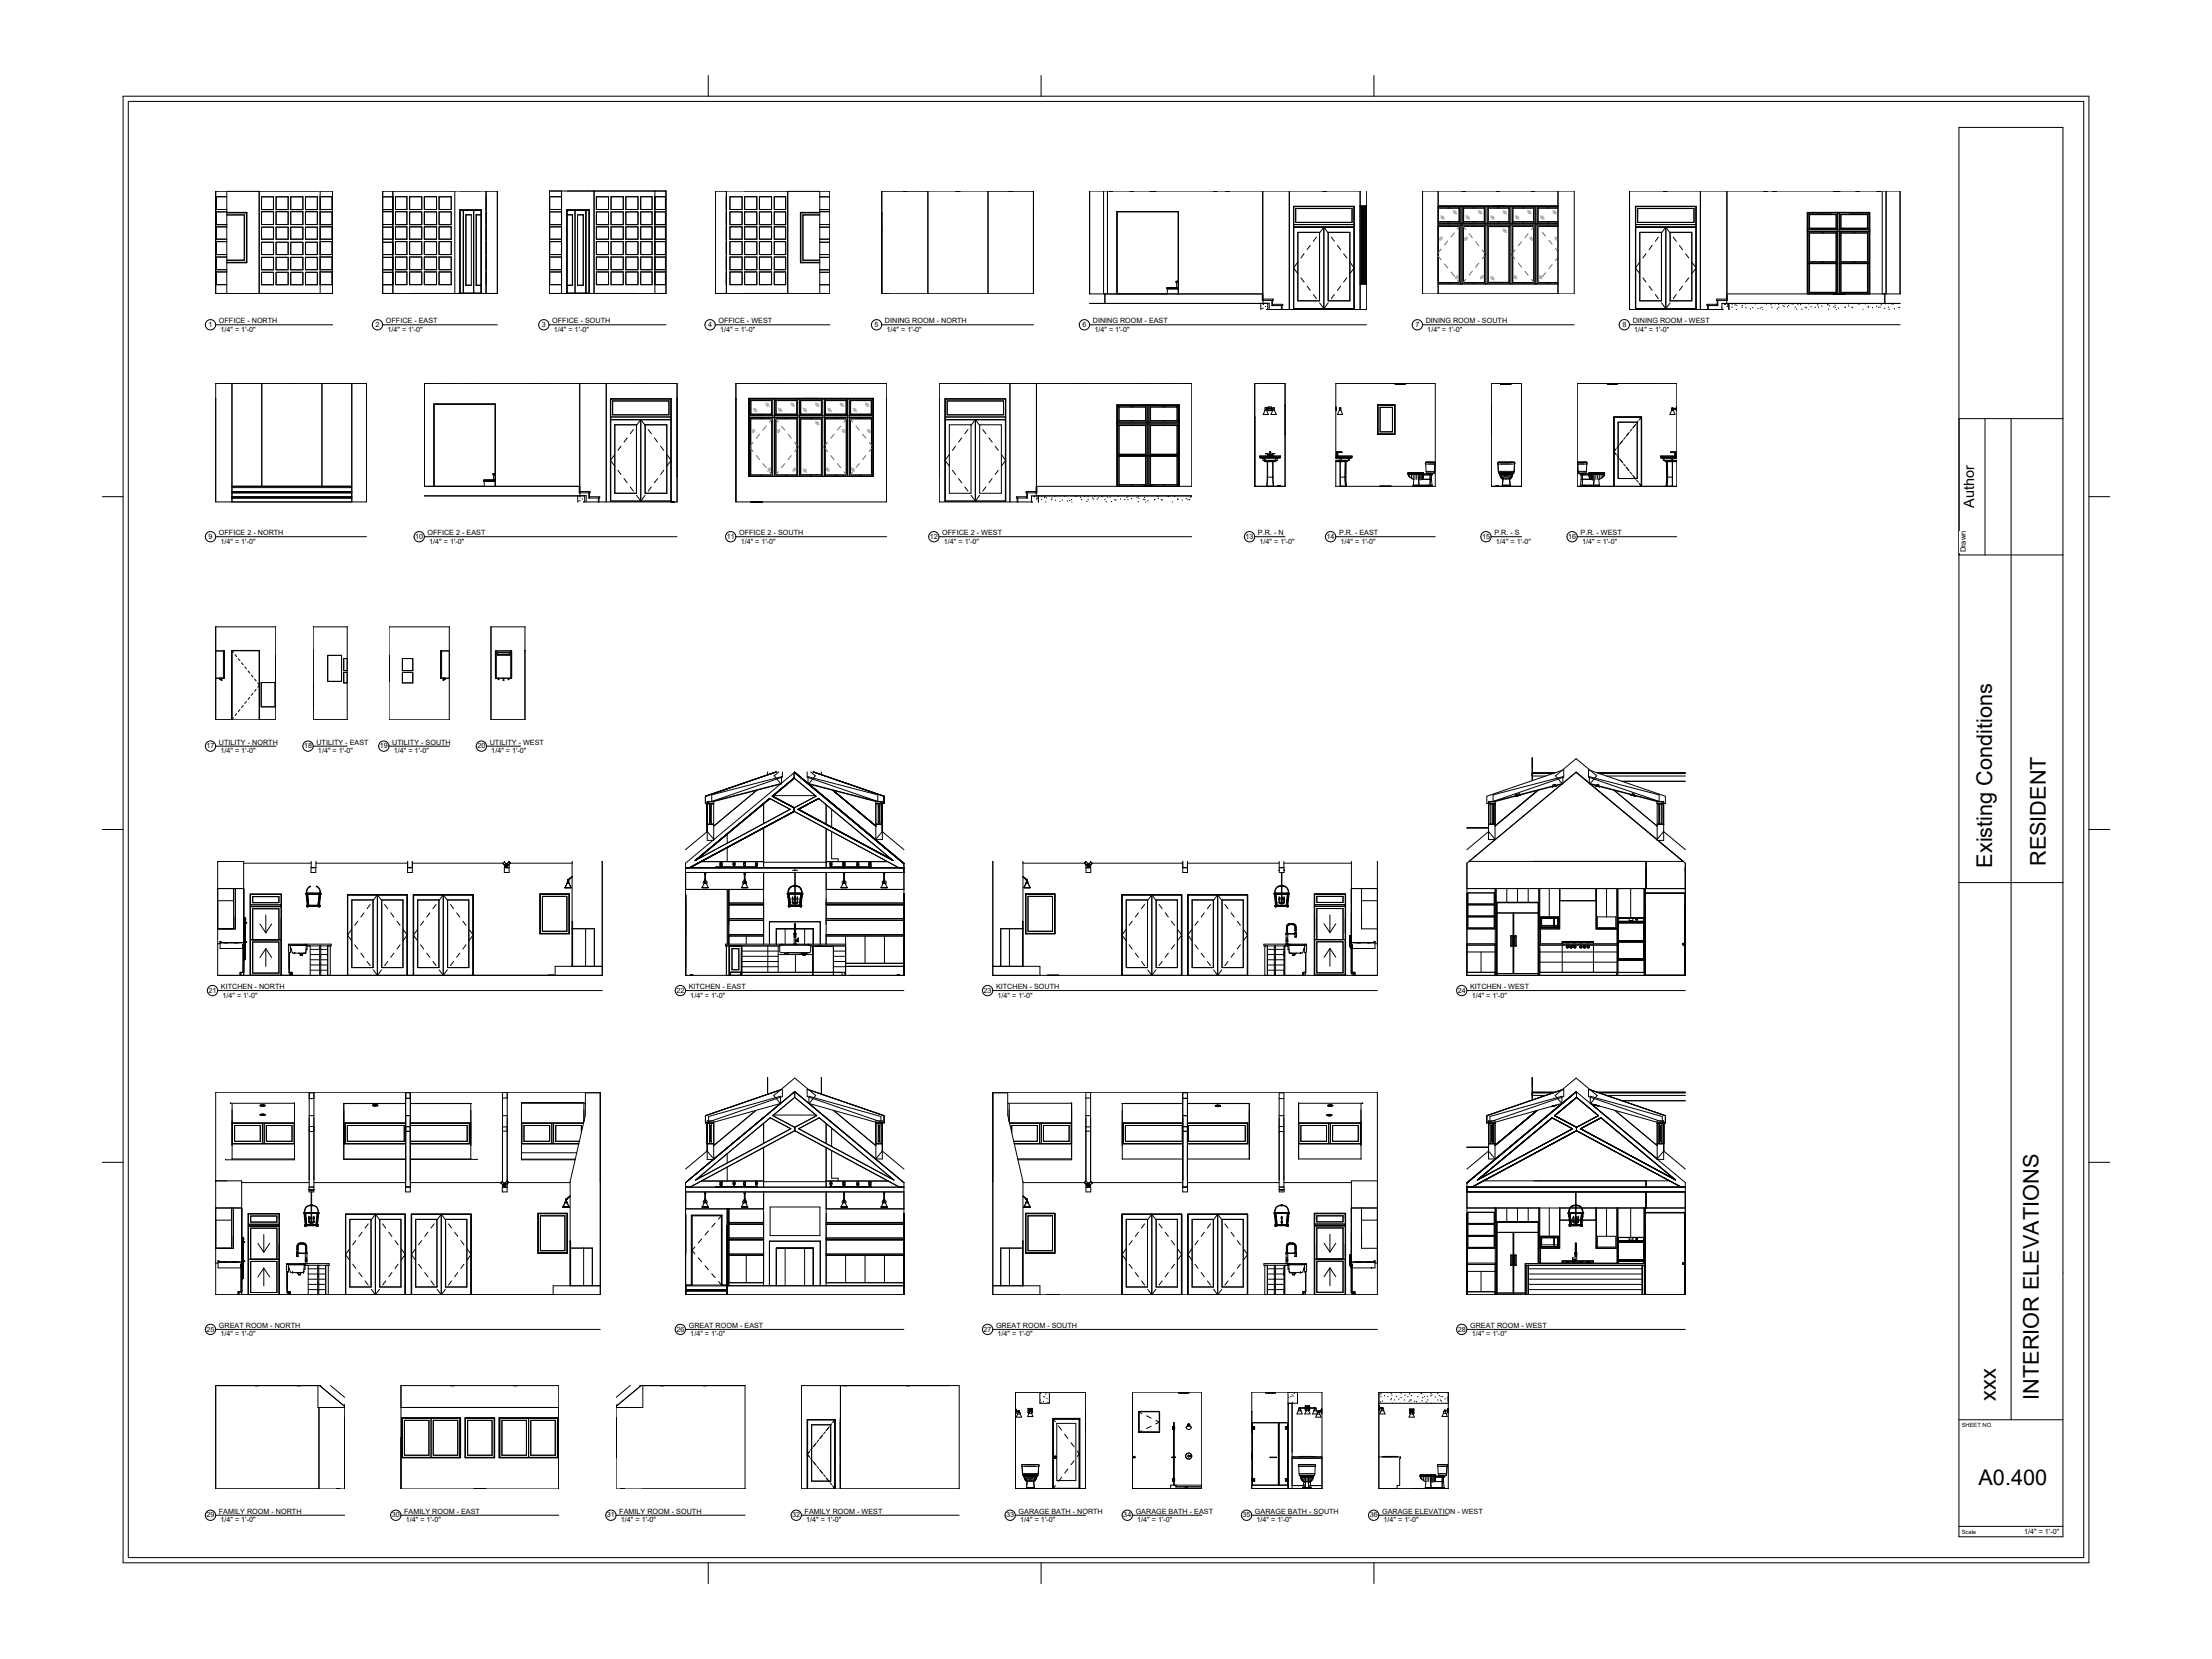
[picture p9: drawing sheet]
<svg xmlns="http://www.w3.org/2000/svg" width="1219mm" height="914mm" viewBox="0 0 1219 914" stroke-linecap="round" stroke-linejoin="round" font-family="sans-serif">
<defs><g id="words">
<g font-size="11.9">
<text x="1098" y="478" transform="rotate(-90 1098 478)">Existing Conditions</text>
<text x="1128" y="477" transform="rotate(-90 1128 477)">RESIDENT</text>
<text x="1100" y="772" transform="rotate(-90 1100 772)">xxx</text>
<text x="1124" y="771" transform="rotate(-90 1124 771)">INTERIOR ELEVATIONS</text>
<text x="1091" y="818">A0.400</text>
</g>
<text font-size="8" x="1088" y="280" transform="rotate(-90 1088 280)">Author</text>
<text font-size="4.1" x="1084" y="304" transform="rotate(-90 1084 304)">Drawn</text>
<g font-size="4">
<text x="121" y="178">OFFICE - NORTH</text>
<text x="213" y="178">OFFICE - EAST</text>
<text x="304" y="178">OFFICE - SOUTH</text>
<text x="396" y="178">OFFICE - WEST</text>
<text x="488" y="178">DINING ROOM - NORTH</text>
<text x="602" y="178">DINING ROOM - EAST</text>
<text x="786" y="178">DINING ROOM - SOUTH</text>
<text x="900" y="178">DINING ROOM - WEST</text>
<text x="115" y="180">1</text>
<text x="122" y="183">1/4&quot; = 1'-0&quot;</text>
<text x="207" y="180">2</text>
<text x="214" y="183">1/4&quot; = 1'-0&quot;</text>
<text x="299" y="180">3</text>
<text x="305" y="183">1/4&quot; = 1'-0&quot;</text>
<text x="390" y="180">4</text>
<text x="397" y="183">1/4&quot; = 1'-0&quot;</text>
<text x="482" y="180">5</text>
<text x="489" y="183">1/4&quot; = 1'-0&quot;</text>
<text x="597" y="180">6</text>
<text x="603" y="183">1/4&quot; = 1'-0&quot;</text>
<text x="780" y="180">7</text>
<text x="787" y="183">1/4&quot; = 1'-0&quot;</text>
<text x="894" y="180">8</text>
<text x="901" y="183">1/4&quot; = 1'-0&quot;</text>
<text x="115" y="297">9</text>
<text x="121" y="295">OFFICE 2 - NORTH</text>
<text x="122" y="300">1/4&quot; = 1'-0&quot;</text>
<text x="229" y="297">10</text>
<text x="236" y="295">OFFICE 2 - EAST</text>
<text x="237" y="300">1/4&quot; = 1'-0&quot;</text>
<text x="401" y="297">11</text>
<text x="407" y="295">OFFICE 2 - SOUTH</text>
<text x="408" y="300">1/4&quot; = 1'-0&quot;</text>
<text x="513" y="297">12</text>
<text x="519" y="295">OFFICE 2 - WEST</text>
<text x="520" y="300">1/4&quot; = 1'-0&quot;</text>
<text x="687" y="297">13</text>
<text x="693" y="295">P.R. - N</text>
<text x="694" y="300">1/4&quot; = 1'-0&quot;</text>
<text x="731" y="297">14</text>
<text x="738" y="295">P.R. - EAST</text>
<text x="739" y="300">1/4&quot; = 1'-0&quot;</text>
<text x="817" y="297">15</text>
<text x="824" y="295">P.R. - S</text>
<text x="825" y="300">1/4&quot; = 1'-0&quot;</text>
<text x="864" y="297">16</text>
<text x="871" y="295">P.R. - WEST</text>
<text x="872" y="300">1/4&quot; = 1'-0&quot;</text>
<text x="114" y="412">17</text>
<text x="121" y="410">UTILITY - NORTH</text>
<text x="168" y="412">18</text>
<text x="174" y="410">UTILITY - EAST</text>
<text x="209" y="412">19</text>
<text x="216" y="410">UTILITY - SOUTH</text>
<text x="263" y="412">20</text>
<text x="270" y="410">UTILITY - WEST</text>
<text x="122" y="415">1/4&quot; = 1'-0&quot;</text>
<text x="175" y="415">1/4&quot; = 1'-0&quot;</text>
<text x="217" y="415">1/4&quot; = 1'-0&quot;</text>
<text x="271" y="415">1/4&quot; = 1'-0&quot;</text>
<text x="122" y="545">KITCHEN - NORTH</text>
<text x="380" y="545">KITCHEN - EAST</text>
<text x="549" y="545">KITCHEN - SOUTH</text>
<text x="810" y="545">KITCHEN - WEST</text>
<text x="115" y="547">21</text>
<text x="123" y="550">1/4&quot; = 1'-0&quot;</text>
<text x="373" y="547">22</text>
<text x="380" y="550">1/4&quot; = 1'-0&quot;</text>
<text x="542" y="547">23</text>
<text x="550" y="550">1/4&quot; = 1'-0&quot;</text>
<text x="803" y="547">24</text>
<text x="811" y="550">1/4&quot; = 1'-0&quot;</text>
<text x="121" y="732">GREAT ROOM - NORTH</text>
<text x="380" y="732">GREAT ROOM - EAST</text>
<text x="549" y="732">GREAT ROOM - SOUTH</text>
<text x="810" y="732">GREAT ROOM - WEST</text>
<text x="114" y="734">25</text>
<text x="122" y="737">1/4&quot; = 1'-0&quot;</text>
<text x="373" y="734">26</text>
<text x="380" y="737">1/4&quot; = 1'-0&quot;</text>
<text x="542" y="734">27</text>
<text x="550" y="737">1/4&quot; = 1'-0&quot;</text>
<text x="803" y="734">28</text>
<text x="811" y="737">1/4&quot; = 1'-0&quot;</text>
<text x="114" y="836">29</text>
<text x="121" y="834">FAMILY ROOM - NORTH</text>
<text x="122" y="839">1/4&quot; = 1'-0&quot;</text>
<text x="216" y="836">30</text>
<text x="223" y="834">FAMILY ROOM - EAST</text>
<text x="224" y="839">1/4&quot; = 1'-0&quot;</text>
<text x="335" y="836">31</text>
<text x="341" y="834">FAMILY ROOM - SOUTH</text>
<text x="342" y="839">1/4&quot; = 1'-0&quot;</text>
<text x="437" y="836">32</text>
<text x="444" y="834">FAMILY ROOM - WEST</text>
<text x="444" y="839">1/4&quot; = 1'-0&quot;</text>
<text x="555" y="836">33</text>
<text x="561" y="834">GARAGE BATH - NORTH</text>
<text x="562" y="839">1/4&quot; = 1'-0&quot;</text>
<text x="619" y="836">34</text>
<text x="626" y="834">GARAGE BATH - EAST</text>
<text x="627" y="839">1/4&quot; = 1'-0&quot;</text>
<text x="685" y="836">35</text>
<text x="692" y="834">GARAGE BATH - SOUTH</text>
<text x="693" y="839">1/4&quot; = 1'-0&quot;</text>
<text x="755" y="836">36</text>
<text x="762" y="834">GARAGE ELEVATION - WEST</text>
<text x="763" y="839">1/4&quot; = 1'-0&quot;</text>
<text x="1116" y="845">1/4&quot; = 1'-0&quot;</text>
</g>
<g font-size="3.2">
<text x="1081" y="787">SHEET NO.</text>
<text x="1081" y="845">Scale</text>
</g>
</g></defs>
<g fill="none" stroke="#000" stroke-width=".55">
<path d="M119 105h64v57h-64zM119 105h.1M125 105h18M125 117h11v28h-11M125 118h10v25h-10M125 108h-6v7h6M125 117h-6v7h6M125 105v57M143 105v57M144 108h7v8h-7zM144 117h7v7h-7zM152 108h7v8h-7z"/>
<path d="M152 117h7v7h-7zM160 108h7v8h-7zM160 117h7v7h-7zM168 108h7v8h-7zM168 117h7v7h-7zM176 108h7v7h-7M176 117h7v7h-7M176 105v57M211 105h63v57h-63zM211 116h6M211 108h6M211 117h6"/>
<path d="M212 105h-1M217 105v57M218 108h6v7h-6zM218 117h6v7h-6zM226 108h6v7h-6zM226 117h6v7h-6zM234 108h7v7h-7zM234 117h7v7h-7zM242 108h7v7h-7zM242 117h7v7h-7zM251 105v57M255 116v45"/>
<path d="M257 118h3v39h-3zM261 116v45M263 118v39M265 118h-3v39h3M268 105v57M310 108h-7v7h7M310 117h-7v7h7M310 105v57M313 118h3v39h-3M315 118v39M317 116v45M318 118h4v39h-4z"/>
<path d="M321 118v39M323 116v45M327 105v57M329 108h6v7h-6zM329 117h6v7h-6zM337 108h7v7h-7zM337 117h7v7h-7zM345 108h7v7h-7zM345 117h7v7h-7zM353 108h6v7h-6zM353 117h6v7h-6zM361 108h6v7h-6"/>
<path d="M361 117h6v7h-6M361 105v57M366 105h1M367 105v57h-64v-57h64M394 105h63v57h-63zM400 105v57M402 108h7v7h-7zM402 117h7v7h-7zM410 108h7v7h-7zM410 117h7v7h-7zM419 108h6v7h-6zM419 117h6v7h-6z"/>
<path d="M427 108h6v7h-6zM427 117h6v7h-6zM434 105h18M434 105v57M452 117h-11v28h11M452 118h-9v25h9M452 116h5M452 108h5M452 117h5M452 105v57M457 105h.1M486 117h.1"/>
<path d="M486 105h84v57h-84zM498 105h1zM498 105h.1M498 105h1M499 105h1M499 105h1zM500 105h.1M511 105v57M527 105h.1M527 105h1zM527 105h1M528 105h.1"/>
<path d="M528 105h1zM545 105v57M556 105h1zM556 105h2zM557 105h1zM570 117h.1M125 125h-6v7h6M125 133h-6v7h6M144 125h7v7h-7zM144 134h7v6h-7zM152 125h7v7h-7zM152 134h7v6h-7z"/>
<path d="M160 125h7v7h-7zM160 134h7v6h-7zM168 125h7v7h-7zM168 134h7v6h-7zM176 125h7v7h-7M176 133h7v7h-7M211 124h6M211 132h6M211 125h6M211 134h6M218 125h6v7h-6zM218 133h6v7h-6z"/>
<path d="M226 125h6v7h-6zM226 133h6v7h-6zM234 125h7v7h-7zM234 133h7v7h-7zM242 125h7v7h-7zM242 133h7v7h-7zM310 125h-7v7h7M310 133h-7v7h7M329 125h6v7h-6zM329 133h6v7h-6zM337 125h7v7h-7zM337 133h7v7h-7z"/>
<path d="M345 125h7v7h-7zM345 133h7v7h-7zM353 125h6v7h-6zM353 133h6v7h-6zM361 125h6v7h-6M361 133h6v7h-6M402 125h7v7h-7zM402 133h7v7h-7zM410 125h7v7h-7zM410 133h7v7h-7zM419 125h6v7h-6zM419 133h6v7h-6z"/>
<path d="M427 125h6v7h-6zM427 133h6v7h-6zM452 124h5M452 132h5M452 125h5M452 134h5M486 127h.1M486 128h.1M125 150h-6v7h6M125 142h-6v7h6M144 142h7v7h-7zM144 150h7v7h-7z"/>
<path d="M152 142h7v7h-7zM152 150h7v7h-7zM160 142h7v7h-7zM160 150h7v7h-7zM168 142h7v7h-7zM168 150h7v7h-7zM176 150h7v7h-7M176 142h7v7h-7M211 140h6M211 149h6M211 142h6M211 157h6"/>
<path d="M211 150h6M218 150h6v7h-6zM218 142h6v7h-6zM226 150h6v7h-6zM226 142h6v7h-6zM234 150h7v7h-7zM234 142h7v7h-7zM242 150h7v7h-7zM242 142h7v7h-7zM310 150h-7v7h7M310 142h-7v7h7M329 150h6v7h-6z"/>
<path d="M329 142h6v7h-6zM337 150h7v7h-7zM337 142h7v7h-7zM345 150h7v7h-7zM345 142h7v7h-7zM353 150h6v7h-6zM353 142h6v7h-6zM361 150h6v7h-6M361 142h6v7h-6M402 150h7v7h-7zM402 142h7v7h-7zM410 150h7v7h-7z"/>
<path d="M410 142h7v7h-7zM419 150h6v7h-6zM419 142h6v7h-6zM427 150h6v7h-6zM427 142h6v7h-6zM452 140h5M452 149h5M452 142h5M452 157h5M452 150h5M253 161v-45h12v46M254 161v-45h11v45"/>
<path d="M265 161v1M265 161l-12 1M312 161l13 1M313 161v-45h12v45M313 161v1M325 161v-45h-13v46"/>
</g>
<path d="M125 105h.1M125 162h.1" fill="none" stroke="#616161" stroke-width=".55"/>
<path d="M695 167h4v4h-4z" fill="#fff"/>
<g fill="none" stroke="#000" stroke-width=".55">
<path d="M608 105v57M610 105v57M611 105h1zM612 105h1zM623 105h2M623 105h.1M623 105h-22v57h95v5M625 105h11M625 105h.1M634 105h1M634 105h2M635 105h1"/>
<path d="M635 105h2M635 105h.1M636 105h.1M636 105h1M636 105h114M637 105h.1M669 105h2M669 105h.1M671 105h.1M676 105h2zM696 105v57M711 105v66"/>
<path d="M713 114h33v56h-33zM714 115h31v8h-31zM729 105h2zM750 114h3M750 105v66M750 105h.1M751 114v42M751 114v9M751 115h1M751 114h1v9h-1zM752 114v9M752 114v42"/>
<path d="M753 114v42M753 105v66h-55M793 114h66M793 115h11M793 115h11v7h-11M793 105v57M793 115v7M804 115v7M805 114v42M806 105h1zM806 114v42M806 105h.1"/>
<path d="M806 105h1M807 115h11M807 115h11v7h-11zM807 105h1zM807 115v7M818 115v7M819 114v42M820 114v42M820 115h12M820 115h12v7h-12zM820 115v7M825 105h1z"/>
<path d="M826 105h1zM832 115v7M832 114v42M833 114v42M834 115h11M834 115h11v7h-11zM834 115v7M844 105h1zM844 105h.1M845 105h1zM845 115v7M846 114v42"/>
<path d="M847 114v42M848 115h11M848 115v7M859 115h-11v7h11M859 105v57M868 105v57M868 105h-84v57h84M713 124h33M713 125h33M715 128h12v38h-12zM719 140l-2 2M722 135l-2 3"/>
<path d="M726 131l-2 2M730 125v45M730 125l-3 3M730 125l2 3M732 128h12v38h-12zM734 131l1 2M737 135l2 3M741 140l1 2M751 123h1M751 124h1M751 122h1M751 124v32"/>
<path d="M751 125h1M751 125h1v31h-1zM751 123v1M751 125v31M752 124v32M793 123h66M793 124h66M793 122h11M793 125h11v31h-11M793 125v31M798 125h1M807 125h11v31h-11z"/>
<path d="M807 122h11M812 125h1M820 122h12M820 125h12M820 125h12v31h-12zM820 125v31M832 125v31M834 122h11M834 125h11v31h-11zM839 125h1M848 122h11M853 125h1"/>
<path d="M859 125h-11v31h11M643 159h6M643 159v3M648 156h1M649 156v3M649 159h-6M649 155h-1v1M715 144l-2 4 2 3M717 153l2 2M720 158l2 2M739 158l-2 2M742 153l-1 2"/>
<path d="M744 144l2 4-2 3M750 156h3M751 156h1M793 156h66M798 156h1M812 156h1M820 156h12M839 156h1M853 156h1M601 167h99v4M609 162v5M616 162v-45h34v45"/>
<path d="M616 162v-45h33v45M695 167v4M696 170h-1M696 170h.1M696 163v3h6v-1h-6M696 168h.1M697 169h1M698 167h.1M698 171h.1M699 167v4M701 166v2h6h-6M701 166v2"/>
<path d="M706 168v3M707 168v3M713 170v-56h33v56M724 162l2 3M727 167l3 3M732 167l-2 3M735 162l-1 3"/>
</g>
<g fill="none" stroke="#a0a0a0" stroke-width=".55">
<path d="M794 119l2 2M794 120l1 1M795 119l1 1M801 116l2 2M801 117l1 1M802 116l1 1M808 119l2 2M808 120l1 1M809 119l1 1M815 116l2 2M815 117l1 1M816 116l1 1"/>
<path d="M822 119l2 2M822 120l1 1M823 119l1 1M828 116l2 2M828 117l1 1M829 116l1 1M835 119l2 2M835 120l1 1M836 119l1 1M842 116l2 2M842 117l1 1M843 116l1 1"/>
<path d="M849 119l2 2M849 120l1 1M850 119l1 1M856 116l2 2M856 117l1 1M857 116l1 1M794 131l-1 1M795 132l-1 1M795 131l-2 2M808 131l-1 1M809 132l-1 1M809 131l-2 2"/>
<path d="M828 126l2 2M828 127l1 1M829 126l1 1M843 131l2 2M843 132l1 1M844 131l1 1M857 131l2 1M857 132l1 1M858 131l1 1M803 152l-1 1M804 153l-1 1M804 152l-2 2"/>
<path d="M817 152l-1 1M818 153l-1 1M818 152l-2 2M822 152l2 2M822 153l1 1M823 152l1 1M834 152l2 2M834 153l1 1M835 152l1 1M848 152l2 2M848 153l1 1M849 152l1 1"/>
</g>
<g fill="none" stroke="#6c6c6c" stroke-width=".55">
<path d="M794 137l-1 2M798 133l-2 2M802 128l-2 3M805 124l-2 2M806 124l2 3M810 129l2 2M813 133l2 2M817 138l2 2-2 3M835 138l-2 2 2 3M839 133l-2 2M842 129l-2 2M846 124l-2 3"/>
<path d="M847 124l1 2M850 128l2 2M854 132l2 3M857 137l2 2M793 141l1 2M796 145l2 3M800 150l2 2M803 154l2 2M808 154l-2 2M812 149l-2 3M815 145l-2 2M837 145l2 2"/>
<path d="M840 149l2 3M844 154l2 2M848 155l-1 1M852 150l-2 3M856 146l-2 2M859 142l-2 2"/>
</g>
<g fill="#fff">
<path d="M949 167h4v4h-4z"/>
<path d="M953 167h94v4h-94z"/>
</g>
<g fill="none" stroke="#000" stroke-width=".55">
<path d="M898 114h.1M901 114h34v56h-34zM903 115h31v8h-31zM917 105h2zM918 105h1M937 105v66M952 105v62M972 105h2zM977 105h-79v66M977 105h.1M977 105h2M979 105h.1"/>
<path d="M979 105h32M979 105h-2M997 118h15M997 118h15v8h-15zM997 118v8M1011 105h2M1011 105h.1M1012 105h1M1012 105h11M1012 105h.1M1012 118v8M1012 105h2"/>
<path d="M1013 117v45M1013 105h1M1014 117v45M1015 118h14v8h-14zM1015 118h14M1015 118v8M1023 105h2zM1023 105h.1M1025 105h22v57h-95M1025 105h.1M1029 118v8M1035 105h1z"/>
<path d="M1037 105v57M1040 105v57M902 124h33M902 125h33M904 128h12v38h-12zM907 140l-1 2M911 135l-2 3M914 131l-2 2M918 125v45M918 125l3 3M918 125l-2 3M921 128h11v38h-11z"/>
<path d="M922 131l2 2M926 135l1 3M929 140l2 2M996 127h35M996 128h35M997 126h15M997 128h15v16h-15zM997 128v16M1012 128v16M1015 128h14v16h-14zM1015 126h14M1015 128v16"/>
<path d="M1029 128v16M898 156h.1M904 144l-3 4 3 3M906 153l1 2M909 158l2 2M927 158l-1 2M931 153l-2 2M933 144l2 4-2 3M997 145h16M997 145v16h15v-16M997 144h15M997 145h15"/>
<path d="M997 145v16M1012 145v16M1014 145h16M1015 145v16h14v-16M1015 144h14M1015 145h14M1015 145v16M1029 145v16M898 171h52M902 170v-56h33v56M912 162l2 3M916 167l2 3"/>
<path d="M921 167l-3 3M924 162l-2 3M941 168v3M942 168v3M946 166v2M947 166v2h-6h5M949 170h.1M951 167l-1 1h1v-1M952 163v3h-6v-1h6M952 168h.1M952 169h.1M953 167v4"/>
<path d="M955 169h.1M955 167v1M956 167h1M956 168h.1M957 171h.1M957 168h.1M960 169h.1M960 168v1M962 167h.1M962 170h.1M963 167h.1M965 170h.1"/>
<path d="M966 169v1M967 167h1M969 170h.1M970 170h.1M971 169h.1M971 171h.1M974 167h.1M974 167v1M976 168h.1M977 169h.1M978 167h1M980 170h.1"/>
<path d="M980 169h.1M980 168h.1M983 168v1M983 169h.1M984 167h.1M985 169h.1M986 168h.1M988 167h.1M988 167v1M989 169h1M990 170v1M991 168h.1"/>
<path d="M993 168h-1M993 170h.1M995 169h.1M996 170h.1M996 162v-45h35v45M997 162v-45h33v45M997 167h.1M997 171h.1M997 161h15M998 169h.1M1000 169h1M1002 168h.1"/>
<path d="M1002 167h1M1002 169h.1M1004 169h.1M1007 168h.1M1008 167h.1M1008 170v1M1008 168v1M1011 169h.1M1011 169h1M1011 168h.1M1012 171h.1M1013 170h.1"/>
<path d="M1015 161h14M1017 169h.1M1019 167h.1M1019 169h.1M1021 169h.1M1021 169v1M1024 167l1 1M1025 167h-1M1027 171h.1M1028 167h.1M1030 169h.1M1032 169v1"/>
<path d="M1034 169h.1M1035 169h1M1036 169h.1M1037 168h.1M1037 167h.1M1039 170h.1M1039 162v5M1039 167v1M1041 169h.1M1041 171h.1M1043 167h.1M1044 167l-1 1"/>
<path d="M1044 170h.1M1047 170h.1M1047 167h-98v4M119 211h83v66h-83zM119 220h.1M128 211v66M131 211h1zM132 211h1zM133 211h.1M141 211h.1M141 211h1zM141 211h1"/>
<path d="M142 211h.1M144 211v57M160 211h1zM160 211h.1M160 211h1M161 211h.1M161 211h1zM177 211v57M179 211h1zM180 211h1zM189 211h1zM189 211h.1"/>
<path d="M189 211h1M189 211h2zM190 211h1zM194 211v66M202 220h.1M119 276h.1M128 274h66h-66zM128 271h66h-66zM128 268h66M128 275h66M128 272h66M128 269h66"/>
<path d="M202 276h.1"/>
</g>
<path d="M318 273h4v4h-4z" fill="#fff"/>
<g fill="none" stroke="#000" stroke-width=".55">
<path d="M234 211h25M234 211v57M235 211h1zM236 211h1zM246 211h2zM257 211h2zM259 211h2zM259 211h2M259 211h.1M260 211h1M260 211h33M260 211h.1"/>
<path d="M292 211h2M292 211h1M293 211h.1M294 211h.1M294 211h79v66M299 211h1zM300 211h1h-2M320 211v62M334 211v66M336 220h34v56h-34zM353 211h2zM373 220h.1"/>
<path d="M406 211h83v66h-83zM406 220h.1M413 220h68v43h-68zM426 220v43M427 211h1zM427 220v43M428 211h1zM440 220v43M441 220v43M453 220v43M454 220v43M465 211h1z"/>
<path d="M466 211h1M466 211h1zM467 211h.1M467 220v43M468 220v43M489 220h.1M337 230h33M337 231h33M338 221h31v8h-31zM339 234h12v38h-12zM349 237l-2 2M353 231v45"/>
<path d="M353 231l-2 3M353 231l3 3M356 234h12v38h-12zM357 237l2 2M413 230h68M413 229h68M414 231h11v31h-11zM414 221h11v7h-11zM414 221h11M414 228h11M414 221v7M419 231h1"/>
<path d="M425 221v7M428 231h11v31h-11zM428 221h11v7h-11zM428 221h11M428 228h11M428 221v7M433 231h1M439 221v7M439 231v31M441 231h12v31h-12zM441 221h12M441 221h12v7h-12z"/>
<path d="M441 228h12M441 231h12M441 221v7M441 231v31M453 221v7M453 231v31M455 231h11v31h-11zM455 221h11M455 221h11v7h-11zM455 228h11M455 221v7M460 231h1"/>
<path d="M469 231h11v31h-11zM469 221h11v7h-11zM469 221h11M469 228h11M469 231v31M469 221v7M474 231h1M480 221v7M339 251l-3 3 3 3M341 259l1 3M342 246l-1 2M346 241l-2 3"/>
<path d="M361 241l1 3M364 246l2 2M366 259l-2 3M368 251l2 3-2 3M234 273h88v4M234 268h86M239 268v-45h34v45M267 265h6M267 265v3M272 262h1M272 262v3M273 265h-6"/>
<path d="M273 261h-1v1M318 273v4M319 276h.1M320 276h.1M320 269l-1 3h6v-1h-5M320 273h3v4M320 274h.1M321 275h.1M321 273h.1M325 272v3h5l1-1h-6M325 272v3M330 275v2"/>
<path d="M337 276v-56h33v56M344 264l2 2M347 268l2 3M351 273l2 3M356 273l-3 3M359 268l-2 3M362 264l-1 2M373 263h.1M373 277h-51M406 276h.1M413 263v-43h68v43M419 262h1"/>
<path d="M433 262h1M441 262h12M460 262h1M474 262h1M489 276h.1"/>
</g>
<g fill="none" stroke="#a0a0a0" stroke-width=".55">
<path d="M415 225l2 2M415 237l-1 1M415 226l1 1M416 238l-1 1M416 225l1 1M416 237l-2 2M422 222l2 2M422 223l1 1M423 222l1 1M429 225l2 2M429 237l-1 1M429 226l1 1"/>
<path d="M430 238l-1 1M430 225l1 1M430 237l-2 2M436 222l2 2M436 223l1 1M437 222l1 1M443 225l2 2M443 226l1 1M444 225l1 1M449 222l2 2M449 232l2 2M450 223l1 1"/>
<path d="M450 233l1 1M450 222l1 1M450 232l1 1M456 225l2 2M456 226l1 1M457 225l1 1M463 222l2 2M463 223l1 1M464 222l1 1M464 237l2 2M464 238l1 1M465 237l1 1"/>
<path d="M470 225l2 2M470 226l1 1M471 225l1 1M477 222l2 2M477 223l1 1M478 222l1 1M478 237l2 2M478 238l1 1M479 237l1 1M424 258l-1 1M425 259l-1 1M425 258l-2 2"/>
<path d="M438 258l-1 1M439 259l-1 1M439 258l-2 2M443 258l2 2M443 259l1 1M444 258l1 1M455 258l2 2M455 259l1 1M456 258l1 1M469 258l2 2M469 259l1 1M470 258l1 1"/>
</g>
<g fill="none" stroke="#6c6c6c" stroke-width=".55">
<path d="M419 239l-2 3M422 235l-2 2M426 230l-2 3M427 230l2 3M431 235l2 2M434 239l2 3M460 239l-2 3M463 235l-1 2M467 230l-2 3M468 230l2 3M472 235l2 2M475 239l2 3"/>
<path d="M415 244l-2 2 2 3M417 251l2 2M420 256l2 2M433 256l-2 2M436 251l-2 2M438 244l2 2-2 3M456 244l-2 2 2 3M458 251l2 2M462 256l1 2M474 256l-2 2M477 251l-2 2M479 244l2 2-2 3"/>
<path d="M424 260l2 3M429 260l-2 3M465 260l2 3M470 260l-2 3"/>
</g>
<g fill="#fff">
<path d="M569 273h3v4h-3z"/>
<path d="M572 273h85v4h-85z"/>
</g>
<g fill="none" stroke="#000" stroke-width=".55">
<path d="M518 220h.1M521 220h33v56h-33zM536 211h2zM557 211v66M571 211v62M592 211h2zM597 211h1M597 211h.1M598 211h34M598 211h-80v66M598 211h.1M630 211h2"/>
<path d="M630 211h.1M632 211h2zM632 211h1M632 211h25v57h-86M632 211h.1M642 211h2M642 211h.1M644 211h.1M654 211h1M654 211h2M655 211h1M692 211h16v57h-16z"/>
<path d="M769 211v1h6v-1M770 211h.1M774 211h.1M822 211h17v57h-17zM827 211v1h6v-1M886 211v1h5v-1M886 211h.1M891 211h.1M521 230h33M521 231h33M522 221h31v8h-31zM523 234h12v38h-12z"/>
<path d="M534 237l-2 2M538 231v45M538 231l2 3M538 231l-3 3M540 234h12v38h-12zM542 237l1 2M616 233h34M616 234h34M617 224h15M617 224h15v8h-15zM617 232h15M617 234h15v16h-15z"/>
<path d="M617 235h15M617 224v8M617 234v16M631 224v8M631 234v16M632 224v44M633 224v44M634 224h15v8h-15zM634 234h15v16h-15zM634 224h15M634 232h15M634 235h15"/>
<path d="M634 224v8M634 234v16M649 224v8M649 234v16M692 230h.1M692 233h.1M697 226l-1 2h3l-1-2M697 226h1M698 225h4v1M698 226h4M698 225h-1v1M698 225v1"/>
<path d="M701 225v-1h-2v1M701 226h-2M702 226l-1 2h2l-1-2M702 226h.1M702 225v1M708 223h.1M708 239h.1M736 224v2M737 228h2zM738 226l1-1v1M738 226l-1 2M738 226h1"/>
<path d="M739 225h.1M739 228h1zM739 226l1 2M759 223h10v16h-10zM759 223h10v16h-10M761 225h6v13h-6zM822 223h.1M822 239h.1M839 230h.1M839 233h.1M892 233h10v31h-10zM898 238l-2 3"/>
<path d="M899 237l-1 1M902 234l-2 2M903 232l-1 1M905 230h-16v38M905 230v38l-2-2M905 230l-2 2M920 228h2zM921 226l-1 2M921 226h1M922 228h1zM922 225h2M922 225v1"/>
<path d="M922 225h-1v1M922 226l1 2M922 226h.1M924 225l-2 1M924 224v2M523 251l-2 3 2 3M525 259l2 3M527 246l-2 2M530 241l-2 3M545 241l2 3M549 246l1 2M550 259l-1 3"/>
<path d="M552 251l2 3-2 3M616 251h16M617 251v16h15v-16M617 251h15M617 251v16M631 251v16M633 251h17M634 251v16h15v-16M634 251h15M634 251v16M649 251v16M694 251h12"/>
<path d="M694 251v1M694 252h.1M694 252h12M694 251h.1M694 252h1M695 252h11M695 252h.1M695 251v1M695 251h.1M696 252h.1M696 252v2M696 254h.1"/>
<path d="M696 254h8M696 254h1M697 252v2M697 252h.1M697 254h1M697 254h.1M697 254h6M698 250h1M698 250h.1M698 254h.1M698 251h1M698 251h.1"/>
<path d="M698 254v9M699 254l-1 14M699 250l-1 1M699 250h.1M699 250v1M699 251h.1M700 251h.1M700 249h.1M700 250v1M700 250h.1M700 249v1M700 250l1 1"/>
<path d="M701 251h.1M701 251h1M701 250h.1M701 250v1M701 250l1 1M701 254l1 14M702 254v9M702 251h.1M702 254h.1M703 250h-2M703 250h.1M703 254h-1"/>
<path d="M703 254h.1M703 252v2M703 252h.1M704 254h-1M704 254h.1M704 252v2M705 252h.1M705 251h1M706 252h.1M706 251l-1 1M706 251h.1M706 251v1"/>
<path d="M736 254h7M736 254h8M736 252h9M736 253h8M737 251h1M737 251h.1M737 249h.1M737 250v1M737 249v1M737 250h.1M737 249h3M738 251h.1"/>
<path d="M738 249h.1M738 254h.1M739 254v14M739 252l-1 2M739 254h.1M739 252v2M740 249h-1M740 249l-3 1v1M741 254l1 14M742 254v14M742 254v9M742 254h.1"/>
<path d="M742 254h-6v14h55v-12M743 254h-1M744 254h-1M744 252l-2 2M744 253v1M744 252v1M745 252h-9M745 252h.1M745 251h.1M745 251h-9v-40h55v44h-4M745 251v1M786 255v1"/>
<path d="M786 256h.1M786 256h5M786 256v4M786 255h1M786 255h.1M786 260h5M786 260v1M791 260v1M791 256v4M791 256h.1M825 256h1M826 256h9"/>
<path d="M826 256v4M826 260h9M826 260v1M833 255h2zM835 255h-9l-1 1M835 260l-1 1M835 255v1M835 256v4M835 256h.1M869 256h.1M869 256h6M870 256v4"/>
<path d="M870 260h4M870 260v1M873 255h2M873 255h1M873 255h-3l-1 1M874 260v1h-4M875 255v1M875 256l-1 4M875 256h.1M891 247l-2 2 2 2M891 251l1 1M892 246l-1 1"/>
<path d="M893 253l1 2M894 243l-1 2M895 256l1 1M896 241l-1 1M896 257l2 3M915 251h9v-40h-55v44M915 251v1M915 252h.1M915 252h9M915 251h.1M915 252h1M916 252h.1"/>
<path d="M916 252v1M916 253l1 1M916 253h8M917 252l1 2M917 254h.1M917 254h7M917 254h1M918 254h.1M918 254h6v14h-55v-12M918 254l1 9M919 254v14M921 249l2 1v1"/>
<path d="M921 249h.1M921 252l1 2v14M922 252v2M922 254h.1M922 249h.1M923 251h1M923 251h.1M923 250h.1M923 250v1M923 250h1M923 249h.1M923 249l1 1"/>
<path d="M923 249h-2M923 249h1M924 250h.1M924 250h-1M924 250v1M924 251h.1M924 249h.1M924 249v1M924 252h-8M518 277h51M518 263h.1M521 276v-56h33v56"/>
<path d="M528 264l2 2M532 268l2 3M535 273l3 3M540 273l-2 3M543 268l-1 3M547 264l-2 2M561 275v2M566 272v3M566 272v3h-6v-1h6M569 276h.1M570 273v1v-1M571 269l1 3h-6l-1-1h6"/>
<path d="M571 274h1M572 275h.1M572 275h-1M572 273v4M574 275h.1M574 274h.1M576 274h.1M576 277h.1M577 274h.1M579 275h1M580 274v1M581 274h1"/>
<path d="M582 276h.1M582 273h.1M584 276v1M586 275l-1 1M587 274h.1M588 276h.1M590 276h.1M590 275h1M591 277h.1M593 273v1M596 274h.1M596 275h.1"/>
<path d="M598 274h.1M599 276h.1M600 275h.1M600 274h.1M602 274v1M603 275h.1M603 274h1M605 275h.1M605 274h.1M607 274h.1M608 274h.1M609 275h.1"/>
<path d="M610 276v1M610 274h.1M612 274h.1M613 276v1M614 275h1M615 276h.1M616 268v-45h34v45M616 268v-44h34v44M616 274h.1M617 267h15M618 275h.1M620 275h.1"/>
<path d="M621 274h.1M622 274h.1M622 275h.1M624 275h.1M627 274h.1M627 276v1M628 274v1M630 275h.1M631 275h.1M631 274h.1M632 277h-1M633 276h.1"/>
<path d="M634 267h15M636 275h1M637 275l-1 1M638 274h.1M638 275h.1M640 275h.1M641 276h.1M644 274h.1M646 277h.1M647 274h1M649 275h.1M652 275v1"/>
<path d="M654 275h.1M655 275h.1M656 275v1M656 274h.1M656 274h1M657 273h-88v4M692 264h.1M698 268h.1M698 263v5M698 263h4M702 263v5M702 268h.1"/>
<path d="M704 268h.1M706 268h.1M739 263h3M742 268h.1M742 263v5M776 261h.1M776 261v1M776 261h9M776 262l1 1M777 263h.1M777 261v2M777 263l1 1"/>
<path d="M778 264h1M778 261v3M779 264h.1M779 261v3M779 264v4h2h-1M780 261v3M781 261v3M781 267h-2h9M782 261v6M782 261v4M783 261v4M783 261v3"/>
<path d="M784 261v3M784 264h5M784 261v1h5v-1h-13M784 264h.1M784 261h.1M784 262v1M784 263v1M785 262l-1 1M785 261h.1M786 261h.1M786 261h5M787 261h.1"/>
<path d="M787 268h1M788 262v5M789 262v2M789 264h.1M789 267h.1M789 264v4h-2M789 267h-2v1M791 261h-4M824 268h.1M826 261h1M826 268h.1M827 261v2l1 1"/>
<path d="M827 261h7M827 261h.1M827 261v2l1 1v4h4v-4l1-1 1-2M827 261v2l2 1M827 261a2.9 2.9 0 0 0 3 3 2.9 2.9 0 0 0 3-3M828 261a2.5 2.5 0 0 0 2 3 2.5 2.5 0 0 0 3-3M828 267h4zM828 261h1M829 261h-1M829 261a1.4 1.4 0 0 0 1 2 1.4 1.4 0 0 0 1-2M829 261a1 1 0 0 0 1 1 1 1 0 0 0 1-1M830 261h.1"/>
<path d="M832 261h.1M832 261a1.8 1.8 0 0 1-1 2 1.8 1.8 0 0 1-3-2M833 261v2l-1 1M834 261h.1M834 261l-1 2-1 1M839 264h.1M870 261h3M871 267h2v1M871 267h.1M871 267h1M871 264v4h2M871 264h1"/>
<path d="M871 262v2M872 262h.1M872 264h.1M872 262v5h10h-3M873 268h.1M873 261h1M873 261h.1M874 261h.1M876 261h8M876 262v1M876 261h.1M876 263v1"/>
<path d="M876 261v3M876 264h1M876 261v1h-5v-1h13M877 261v3h-6M877 261v3M878 261v4M879 261l-1 6M880 261v3M881 261v3M881 261l1 3M882 264v4h-3h1M882 261v3"/>
<path d="M882 264h.1M883 261v2M883 263l-1 1M884 261v2M884 263h-1M884 261v1M884 262v1M884 261h.1M890 268v-38h15v38M898 260l1 1M900 262l2 2M902 265l1 1"/>
<path d="M919 263l-1 5M919 263h3M919 268h.1M119 345v52h33M119 359h4M119 346h33M123 359h1v15h-1M123 359v15M128 359v38l1-1M128 359h15v38M128 359l1 1M152 345v52"/>
<path d="M173 359h.1M173 345v52h18v-52M173 346h18M214 345v52h34v-52M214 346h34M243 359v15M243 359h5M271 345v52h18v-52M271 346h18M273 359h1v15h-1M273 359h9M273 359v15"/>
<path d="M274 360h7M274 360v1M281 360v1M281 360h.1M282 359h-1v15h1M282 359v15M289 359h.1M119 374h4M121 375h.1M121 374v1M121 374h.1M121 374h1"/>
<path d="M122 374h.1M122 374v1M122 375h.1M122 375v-1v1M130 361v1M131 363l1 1M133 365l1 1M135 368l1 1M137 370l1 1M139 372v1M140 374l1 1M141 380l-1 1"/>
<path d="M142 376l1 2-1 1M144 376h8v14h-8zM152 361h.1M152 376h.1M152 362h.1M152 375h.1M173 376h.1M181 361h7v15h-7zM191 363h-2v7h2M191 371h-2v5h2M214 362h.1M214 375h.1"/>
<path d="M214 361h.1M214 376h.1M222 363h6v7h-6zM222 371h6v5h-6zM243 374h5M244 375h.1M244 375v-1l1 1M245 375h.1M245 374v1M245 374h.1M273 374h9M274 361h7"/>
<path d="M274 361h.1M275 374v1zM277 374l1 1zM277 375h1M278 375h.1M280 375h.1M280 375v-1v1M128 397v-38h15v38M130 393v1M132 391l-1 1M134 389l-1 1M136 387l-1 1"/>
<path d="M138 384l-1 2M139 382v1M173 390h.1"/>
</g>
<g fill="#fff">
<path d="M176 521h1v17h-1z"/>
<path d="M171 521v17h5v-17zM177 521v17h4v-17z"/>
</g>
<g fill="none" stroke="#000" stroke-width=".55">
<path d="M120 475h.1M134 476h38M172 475v3M174 476h51M174 475v3h-3v3h3v-3M225 475v6h2v-6M227 476h50M227 478h-2M277 476l2 1M278 475l-1 1M278 475l1 1M278 475h.1"/>
<path d="M278 477h.1M279 477h-1M279 476l-1 1M279 476v1M279 476h.1M279 477h.1M279 478h1zM279 478h1M279 477v1M279 476l1 1M279 478h.1M279 477h1"/>
<path d="M280 476v1M280 477h.1M281 475v1M281 475l-2 1M281 475h.1M281 478h-3M281 476v5h-3v-4M281 476h34M281 476l-1 1M315 475v58M332 475v63h-212v-63h14v45M332 475h.1"/>
<path d="M120 490h14M120 496h9M129 490v22M130 490v22h-10M138 499h17M138 500h17M139 494h15v4h-15zM155 493h-17v45M168 492h1M168 493h1M168 492v1M168 493l1 1"/>
<path d="M169 494v5M169 493h8M169 492v1M169 492h8M169 494h.1M169 492h.1M169 493h.1M169 493v1M169 500h1M169 500h.1M169 499h1M169 499h.1"/>
<path d="M169 494l1 5M169 492l1 7h6v-7M169 493l1 6M169 493h7M169 499v1M170 499h6M170 499h.1M170 492h.1M170 499v1M170 500h.1M171 488l-2 2-1 2M171 488v1"/>
<path d="M171 489l-1 1-1 2M174 489l2 1v2M174 488v1M174 488l2 2 1 2M175 499h.1M175 499h1M175 500h1M176 499h.1M176 499v1M176 500h.1M176 492h.1M176 493l-1 6"/>
<path d="M176 493h.1M176 492v1M176 493v1M176 494h.1M176 494l-1 5M176 494h1M177 492h.1M177 493h.1M177 492v1M177 494l-1 5M177 493v1M194 496h12v37h-12z"/>
<path d="M204 499l-2 2M208 493v45M208 493l-2 3M208 493l2 3M210 496h12v37h-12zM212 499l2 2M224 493h-32v45M230 496h12v37h-12zM240 499l-1 2M244 493v45M244 493l-2 3M244 493l3 3"/>
<path d="M247 496h11v37h-11zM248 499l2 2M298 493h16v22h-16zM298 493h16v21h-16zM299 494h13v19h-13zM311 489h.1M311 489h4M313 487l-2 2M313 487h1M313 487h.1M313 486v1M313 486h.1"/>
<path d="M313 485h.1M313 485v1M313 485h1M313 486l1 1M314 487h.1M314 485h-1M314 485h.1M314 487l1 2M315 489h.1M315 483l-2 2M124 520h1zM125 520h.1"/>
<path d="M129 520h.1M129 520h1M130 520h.1M130 520h1zM134 506h.1M134 520h-12l-1-1v4h13M135 508v10M135 508v-2h-1v23M135 519v10M135 506v15M135 506v2M135 519h1h-1"/>
<path d="M135 508h1l-1 1M135 507h.1M135 506v1M138 518h17M139 518v-17h15v17M139 519h15v17h-15zM143 509l3 5M146 504v10M150 509l-4 5M194 512l-2 3 2 3M197 508l-2 2M201 503l-2 2"/>
<path d="M215 503l2 2M219 508l2 2M222 512l2 3-2 3M230 512l-2 3 2 3M234 508l-2 2M237 503l-2 2M252 503l1 2M255 508l2 2M259 512l2 3-2 3M315 508l1 25M315 512h13v21M323 512v21"/>
<path d="M120 520h1M133 536v2M134 521v15M134 521h.1M134 536h.1M134 521h1M134 521v1M134 522h.1M134 522v16M134 520v1M134 536h-2v2M134 529h1"/>
<path d="M135 529h.1M135 522v7M135 521v1M135 521h.1M135 522h-1M135 522h.1M138 538v-45h17v45M146 523v10M146 523l-3 5M146 523l4 5M159 521h.1M159 521v3l1 1v-4"/>
<path d="M159 521h10M159 536h1v2M159 536h.1M159 525v11M159 536h1M160 525v13M160 536h1v2M160 522l1 3h1M160 521h9M160 523h1M160 523h.1M160 536v2"/>
<path d="M161 536v2M162 525v1zM162 525h.1M165 525h.1M165 525v1M165 526h.1M165 526l1 1M166 527h1M166 526h1M166 527h.1M167 527h-1M167 525v2"/>
<path d="M167 525h.1M168 525h-6M169 525h-1M169 525h.1M169 520l-1 1M169 520h14v1h-14M169 520h-10v1M169 521v4M169 523v1M169 523h.1M169 521h.1M169 521v2"/>
<path d="M171 535h5h1M171 523h5M171 526h5M171 529h5M171 532h5M171 521v17M176 531h1M176 527h1M176 523h1M176 521v17M177 523h4M177 526h4"/>
<path d="M177 529h4M177 532h4M177 535h4M177 521v17M181 521v17M182 521v17M192 538v-45h32v45M195 521l2 2M199 525l2 3M202 530l2 2M206 535l2 3M210 535l-2 3"/>
<path d="M214 530l-2 2M217 525l-2 3M221 521l-2 2M228 538v-45h33v45M232 521l2 2M235 525l2 3M239 530l1 2M242 535l2 3M247 535l-3 3M250 530l-2 2M253 525l-1 3M257 521l-2 2"/>
<path d="M332 533h-26v5"/>
</g>
<g fill="#fff">
<path d="M392 442l39-10z"/>
<path d="M445 432l39 10z"/>
<path d="M402 521v17v-17h7v17v-17zM448 521v17v-16l11-1z"/>
</g>
<g fill="none" stroke="#000" stroke-width=".55">
<path d="M392 438l39-10v4l-39 10zM404 439h.1M417 436l-24 19M419 435h.1M421 435h.1M422 434h.1M423 425v2M426 439l12 6M426 433h.1M426 439h23M428 425l-39 14v4M429 425l-2 3 3 4 8-6"/>
<path d="M430 432l-52 44v62h120v-62l-15-13 3-5 12 10M431 432l-39 10M431 425v3l-42 15M438 426v3l12 10-12 6M438 429l-12 10 12 6M438 426l60 50M438 429l-12 10M438 426h.1M439 426h.1M445 425v3l42 15v-4l-39-14M445 428l39 10v4l-39-10zM445 432l39 10"/>
<path d="M446 432h-1M447 425l2 3-3 4M453 425v2M454 439h.1M459 436l24 19M459 436h1M390 442h3v21h-3zM390 454h3M390 443h3M390 443h-1M391 453h1M391 443v11"/>
<path d="M391 444h1M391 444v9M392 444v9M392 443v11M401 460v5M421 443v11M421 456v22M424 440l12 6-53 28 41-34M424 440l-40 34M438 445v2l57 31M440 446l52 28M451 440l41 34-52-28 11-6"/>
<path d="M455 440h.1M455 444v10M455 457v21M458 458v15h4v2M458 443h.1M458 446v10M478 440h.1M479 441h.1M483 454h3M484 453h1M484 444h1M484 443v11"/>
<path d="M484 444v9M485 444v9M485 443v11M486 443h-3M378 478h120M380 478l58-31-58 31M387 475h34M393 463l-3-5-12 10M395 478h23M397 476v1h1v-1M397 477h.1M397 476v1"/>
<path d="M397 476h.1M397 476h1M397 477v1M397 475v1M397 475l1 1h-1M398 477v1M398 477h-1M398 476l-1 1M401 467v8M404 475v2M404 475h1M404 476h1z"/>
<path d="M404 477h1M404 477v1h1v-1M404 478h1M405 477h.1M405 476h.1M405 476h-1M405 475v2M410 476v1zM410 476h1M410 477h.1M410 477v1M410 477l1-1z"/>
<path d="M411 477v1M411 477h-1M411 476v1h-1v-1M416 475l1 2M416 475h1M416 476h1zM417 477h.1M417 477v1M417 478h.1M417 476h.1M417 475v2M421 475h34"/>
<path d="M437 480h.1M438 480h.1M438 480h1M439 480h.1M440 480h-1M455 475h34M457 478h23M457 475l1 2M457 475h1h1M457 476h2zM458 477h.1M458 477v1v-1"/>
<path d="M458 478h.1M458 476h.1M459 475l-1 2M465 476v1zM465 476h1M465 477h.1M465 477v1M465 477l1-1zM466 476v1h-1v-1M472 476l1 1M472 476l1-1v1M473 477h.1"/>
<path d="M473 477v1M473 476v1M473 476l-1 1M473 476h.1M479 476v1zM479 476v1M479 476h1M479 477h.1M479 477v1M479 477l1-1zM480 477v1M480 477h-1"/>
<path d="M480 476v1h-1M483 463h3v-21h-3v21M483 463h.1M497 475h.1M498 478v3M378 493h.1M378 481h120M378 490h43M387 489h.1M387 489h2M388 487l-1 2M388 487h1z"/>
<path d="M388 487h.1M388 487h1M388 486v1M388 486h.1M388 486h1M389 486h.1M389 482h.1M389 485v1M389 485h.1M389 482v3M389 485l-1 1v1M389 487h.1"/>
<path d="M389 481v1M389 489h1M389 485a1.1 1.1 0 0 1 1 1 1.1 1.1 0 0 1-1 1M389 486v1M389 487l1 2M390 489h.1M401 490v30M402 490v30M402 499h19M402 498h19M409 489h.1M409 489h1"/>
<path d="M410 487l-1 2M410 487h.1M410 486v1M410 486h.1M410 486h1M410 482h.1M410 485v1M410 485h.1M410 485l-1 1 1 1M410 482v3M410 481v1M410 481l1 1"/>
<path d="M410 482h1M410 485h1M410 487h1zM410 487h1M410 489h2M411 487h-1M411 486h.1M411 485v1M411 485a1.1 1.1 0 0 1 0 1 1.1 1.1 0 0 1 0 1M411 486h-1M411 485h.1M411 482h.1"/>
<path d="M411 482v3M411 486v1M411 487h.1M411 487l1 2M412 489h.1M421 481v39M434 492l1 1zM434 492h.1M434 493v1M434 494h.1M434 491v1M434 494l1 5"/>
<path d="M434 493h1M434 493l1 1M434 492h8M434 500h1M435 500h.1M435 499h.1M435 491h-1M435 492h-1M435 494v5M435 494h-1M435 492h.1M435 491v1"/>
<path d="M435 493v6M435 493h7M435 490h.1M435 493h.1M435 499v1M435 490v1M435 499h6M435 489h.1M436 489h.1M436 489l-1 1M437 488h-1M437 497h.1"/>
<path d="M437 496h.1M437 496v-2v2M437 497l1 1M437 496v1M437 496v2h1M437 489h.1M437 488h.1M437 488h2M438 498h.1M438 488a4 4 0 0 0-4 4M438 497h.1M438 488a3 3 0 0 0-4 4"/>
<path d="M438 496h.1M438 496v-2v2M438 496v2M438 493v3M438 481v7M438 489v3M438 497v1M438 498h1M438 496l1 2M438 488a3 3 0 0 1 4 4M438 488a4 4 0 0 1 4 4M439 498h.1"/>
<path d="M439 488h-1M439 488h.1M439 497h1M439 489h1M439 496h1M439 496l1-2v2M439 496v2M439 496h.1M439 497h.1M440 496h.1M440 497h.1M440 496v2h-1"/>
<path d="M440 488h.1M440 489h1M441 499h1M441 499h.1M441 500h1M441 500h.1M441 489l1 2M441 489h.1M441 499v1M441 493v6M441 490h.1M442 500h.1"/>
<path d="M442 499h.1M442 499v1M442 490h.1M442 493l-1 6 1-5M442 493h.1M442 491v1M442 492h.1M442 494h.1M442 493v1M442 491h.1M442 494v5M442 492v1"/>
<path d="M455 481v39M455 490h43M455 499h43M455 498h43M464 489h.1M464 489h1M465 487l-1 2M465 487h.1M465 486v1M465 486h.1M465 482h.1M465 485v1"/>
<path d="M465 485h.1M465 482v3M465 485l-1 1 1 1M465 481v1M465 487h1zM465 487h1M465 489h2M465 485a1.1 1.1 0 0 1 1 1 1.1 1.1 0 0 1 0 1M465 486l1 1M466 487h.1M466 487l1 2M467 489h.1"/>
<path d="M486 489h.1M486 489h1M487 487l-1 2M487 487h.1M487 486h.1M487 486v1M487 486h1M487 482h.1M487 485v1M487 482v3M487 485h.1M487 485l-1 1 1 1"/>
<path d="M487 481v1M487 481l1 1M487 485h1M487 487h1zM487 487h1M487 489h2M487 485a1.1 1.1 0 0 1 1 1 1.1 1.1 0 0 1 0 1M488 482h-1M488 486h.1M488 487h.1M488 486v1M488 487l1 2"/>
<path d="M489 489h.1M498 493h.1M402 515h19M402 516h19M402 507h19M402 506h19M411 516v4M433 512v8M438 515h.1M438 514h.1M438 514v1M438 516h1"/>
<path d="M438 514h1M438 513h.1M438 509h.1M438 509v11M438 510h.1M438 511h.1M438 512h.1M438 516h.1M438 513v1M438 509v5M439 514h.1M439 514v1"/>
<path d="M439 516h.1M439 515h.1M439 514v4M439 519v1M439 518h.1M439 518v1M439 519h.1M439 518h1M439 519h1M440 519h.1M440 518h.1M440 518v1"/>
<path d="M440 518v-1v2M443 512v8M455 515h43M455 516h43M455 507h43M455 506h43M466 516v22M477 516v15M488 516v15M378 538h.1M400 521v17M402 523h.1"/>
<path d="M402 526h.1M402 529h.1M402 532h.1M402 535h.1M402 521v17M402 521h.1M402 536h7M402 521v15M402 536h.1M402 536h1M402 536v2M403 536h.1"/>
<path d="M403 521h.1M403 536h5v2M403 523h4v11h-4zM409 521h.1M409 536h.1M409 523h.1M409 526h.1M409 529h.1M409 532h.1M409 535h.1M409 521v17M409 536h57"/>
<path d="M409 524h20M409 527h20M409 530h20M409 533h20M423 521v15M424 520v-12h28v12M428 520v-8h20v8M429 526h19M429 521v15M430 521v4h1h15h1v-4M430 521h.1M430 521h17"/>
<path d="M431 520v1h1M431 520h15M431 520h-31v1h30M432 525v1h2l1-1M438 520h.1M438 526v10M439 520h.1M442 525h.1M442 525h2M442 526h1M443 527h1M443 527h.1"/>
<path d="M444 527h.1M444 526l-1 1M444 526v1M444 525h.1M445 525h-1M445 521h1M445 525h-11M446 520h.1M446 520v1M446 520h20M447 521h.1M447 521h19"/>
<path d="M448 523h.1M448 529h.1M448 532h.1M448 535h.1M448 521v17M448 522h11M459 521v17M459 524h7M459 527h7M459 530h7M459 533h7M464 536v2"/>
<path d="M466 536v2M466 533h32M466 531h32M498 537h.1"/>
<circle cx="410" cy="475" r=".5"/>
<circle cx="465" cy="475" r=".5"/>
<circle cx="479" cy="475" r=".5"/>
</g>
<g fill="#fff">
<path d="M702 521h1v17h-1z"/>
<path d="M703 521v17h5v-17zM699 521v17h3v-17z"/>
</g>
<g fill="none" stroke="#000" stroke-width=".55">
<path d="M547 475h.1M547 475v63h212v-63M564 475v58M564 476h34l1 1M599 478h2M599 477v4h2v-4M599 475h.1M599 475l-1 1 1 1M599 475l1 1M599 477h.1M600 476l-1 1M600 478h.1"/>
<path d="M600 476h.1M600 477v1M600 477h.1M600 477h-1M600 476v1M600 476l1 1M601 477h.1M601 475h.1M601 475l1 1M601 475l-1 1M602 476h50M602 476h.1"/>
<path d="M602 476l-2 1M652 475v3h3v3h-3v-3M654 476h51M654 475v3M705 480h.1M705 475v3h3v3h-3v-3M708 476h37M708 475v3M708 480h.1M745 475v45M759 475h.1M564 483l2 2"/>
<path d="M564 489h.1M564 489h4M565 493h16v22h-16zM566 487l-2 2M566 485h.1M566 487h1M566 487h.1M566 486h.1M566 486v1M566 485v1M566 486l1 1M567 487h.1"/>
<path d="M567 487l1 2M567 494h13v19h-13zM568 489h.1M581 493h-16v21h16M621 496h11v37h-11zM631 499l-2 2M635 493v45M635 493l-2 3M635 493l2 3M637 496h12v37h-12zM639 499l2 2M657 496h12v37h-12z"/>
<path d="M667 499l-2 2M671 493v45M671 493l-2 3M671 493l2 3M674 496h11v37h-11zM675 499l2 2M702 492h1M702 493h1M702 492v1M702 493l1 1M703 494v5M703 494h.1"/>
<path d="M703 493h3M703 492v1M703 493h.1M703 493v1M703 500h1M703 500h.1M703 499h.1M703 493l1 6M703 499v1M703 499h7M703 499h1M703 492h.1"/>
<path d="M704 499h-1M704 499h.1M705 488v1M705 489l-2 1v2l1 7M705 488h.1M705 497h.1M705 496h.1M705 496v-2v2M705 496v2h1M705 496v1M705 497l1 1M705 489h.1"/>
<path d="M706 488h-1M706 488h1M706 498h.1M706 498h1M706 488a4 4 0 0 0-4 4M706 497h.1M706 488l-1 1M706 497h1M706 496h.1M706 496h1M706 496v1M706 494v2"/>
<path d="M706 481v7M706 489v5M706 497v1M706 492h-3M706 494l1 2M707 496h.1M707 498h.1M707 492h3M707 493h3M707 497h.1M707 489v7M707 481v7"/>
<path d="M707 496v2M707 488l1 1M707 488h1M707 488h.1M707 488h-1M707 489h1M708 496h.1M708 497h.1M708 496v-2v2M708 496v2h-1M708 497l-1 1M708 496v1"/>
<path d="M708 488h.1M708 489l2 1v2M708 488v1M708 488l2 2 1 2M709 499h.1M709 499h1M710 500h.1M710 499v1M710 499h.1M710 499h-1M710 492h.1M710 493l-1 6"/>
<path d="M710 493h.1M710 492v1M710 492l-1 7h-5M710 494h.1M710 494v5M710 493v1M710 492h1M710 493h1M711 493l-1 1M711 492v1M725 493h16v44h-16zM725 499h16"/>
<path d="M725 500h16M726 494h14v3h-14zM745 490h14M750 490v22h9M750 496h9M556 512v21M564 512h-12v21M564 508v25M621 512l-3 3 3 3M624 508l-2 2M627 503l-1 2M642 503l2 2"/>
<path d="M646 508l1 2M649 512l2 3-2 3M657 512l-2 3 2 3M660 508l-1 2M664 503l-2 2M679 503l1 2M682 508l2 2M685 512l3 3-3 3M709 515h.1M709 515v5M709 515h5M709 515h1"/>
<path d="M709 514h.1M709 514h1M709 511v4M709 512h1M709 513h1M709 511h1M709 510h1M709 518v1M709 519h.1M709 519v-2v2M710 511v4M710 510h.1"/>
<path d="M710 514h.1M710 515h.1M710 515v5M710 515h4M710 509v1M711 509v1l-1-1M711 509v1M711 509l-1 1-1 1M711 509h2l1 2M711 510l-1 1M711 510h1M712 509v1"/>
<path d="M712 510l2 1M713 509v1M713 515h.1M714 509l-1 1M714 515h.1M714 514v1M714 515v1M714 516h.1M714 514h.1M714 513h.1M714 510h-1M714 512h.1"/>
<path d="M714 511v2M714 511h.1M714 513v1M714 510h.1M714 515h1M715 515h.1M715 515v1M715 516h-1M715 516h.1M725 518h16M726 518v-17h14v17M726 519h14v17h-14z"/>
<path d="M730 509l3 5M733 504v10M736 509l-3 5M745 516h-1v5M745 516h-1v5h1M748 520h1zM749 520h1M754 520h1zM755 520h.1M547 533h26v5M618 538v-45h33v45M619 538v-45h32v45"/>
<path d="M622 521l2 2M626 525l1 3M629 530l2 2M633 535l2 3M637 535l-2 3M641 530l-2 2M644 525l-2 3M647 521l-1 2M655 538v-45h33v45M655 538v-45h32v45M659 521l1 2M662 525l2 3"/>
<path d="M665 530l2 2M669 535l2 3M673 535l-2 3M677 530l-2 2M680 525l-1 3M684 521l-2 2M697 521v17M699 523h3M699 526h3M699 529h3M699 532h3M699 535h3"/>
<path d="M699 521v17M702 536h1M702 532h1M702 528h1M702 524h1M702 521v17M703 523h5M703 526h5M703 529h5M703 532h5M703 535h5M703 521v17"/>
<path d="M708 525v1zM708 524v1zM708 535v1M708 526v1zM708 522v16M708 521v17M709 520h.1M710 520h.1M710 521v2M710 521h9M710 521h.1M710 523h.1"/>
<path d="M710 523v1M710 521l1 4M711 520v1M711 520h9v1M711 520h-14v1h13M711 525h.1M711 525v1zM711 525h6M712 525h.1M712 525l1 2M713 527h1M713 526h1"/>
<path d="M713 527h.1M714 527h-1M714 527h.1M714 525v2M715 525h-1M717 525h.1M719 523h.1M719 536v2M719 521v4h1v-4M719 522l-1 3h-1M720 525v13M720 536h-2v2"/>
<path d="M720 521h.1M720 521h-10M724 538v-45h18v45M733 523v10M733 523l-3 5M733 523l3 5M744 522h.1M744 521v1M744 521h.1M744 522h1M745 520v17h1v-1M745 521h.1"/>
<path d="M745 536h.1M745 521h-1M745 521v1M745 522h.1M745 521v-1h12l1-1v4h-13M745 521v15h2v2M746 536v2M756 523h.1M758 520h1"/>
<circle cx="708" cy="497" r=".2"/>
</g>
<g fill="#fff">
<path d="M928 538h1z"/>
<path d="M901 438l13 4zM881 433l19 5zM876 432l4 1z"/>
<path d="M823 442l12-3zM838 438l18-5zM857 433l4-1z"/>
</g>
<g fill="none" stroke="#000" stroke-width=".55">
<path d="M845 418v12M819 439l43-15v4l-43 15zM835 439l3-1zM835 439l-12 3M837 438h.1M837 438h-2M837 438h1M838 438h.1M839 438h-1M843 439h.1M845 426h.1M845 426v2v-2"/>
<path d="M845 426h12M845 428h7M845 426h11M845 438h.1M845 437v1M846 437h.1M848 436l-24 19M855 434l3-1zM856 433l-21 6M856 433l-18 5M856 433v1M857 426h-12"/>
<path d="M857 433h.1M857 432l-1 1M857 432l1 1M857 428l12-10 11 10-4 4-7-6-8 6zM857 433l4-1v-4l-38 10v4l12-3v-1M858 433h-1M861 432l-4 1M869 426h.1M870 426h.1M871 428h.1M875 431h.1M876 424l42 15v4l-42-15z"/>
<path d="M876 432l4 1M877 432l52 44v62h-120v-62l52-44-37 31-4-5-11 10M879 433h1zM879 433l3 1M880 426h49M880 432l1 1M880 432v1l-4-1v-4l38 10v4l-13-4M880 433l2 1M880 433l2 1zM881 426h48M881 433l19 5M882 426h47"/>
<path d="M885 428h44M890 436l23 19M894 431h35M899 438h1zM899 438l2 1M900 437l1 1M900 437v1M900 438l1 1M900 438l1 1zM901 438l13 4M901 439h.1M809 456h11"/>
<path d="M820 443h4M820 442h4v21h-4zM820 454h4M821 443v11M822 443v11M823 443v11M826 441h.1M842 440h.1M912 441h.1M913 442h4v21h-4zM913 454h4M914 443v11"/>
<path d="M915 443v11M916 443v11M917 443h-4M810 475h118M907 475v15M907 478h.1M907 475h.1M913 463l4-5 12 10M927 474h.1M929 476v62M929 480h.1M929 478h.1"/>
<path d="M809 493h.1M809 490h120M809 492h15v6h-15zM809 499h15v6h-15zM824 490v48M825 497h23M825 490v48M825 497v41M830 490v7M836 490v7M842 490v7M848 497v41"/>
<path d="M848 490v48M849 490v48M854 490v15M860 490v22h-11M860 496h20M880 490v22h11M885 490v15M891 490v48M892 490v48M899 490v16M906 490v48M907 490v48"/>
<path d="M907 492h22M907 489h.1M907 486h.1M929 493h.1M809 512h15M809 505h15v6h-15zM825 503h23M833 516v5zM834 503v34h-9M834 503v34h14M835 516h1v5h-1zM848 512h.1"/>
<path d="M849 505h10v6h-10zM849 512v8M849 506h10v5h-10M849 511h.1M850 506h9v4h-9zM850 511h.1M857 506v5M858 511h.1M859 511h.1M861 519h17v1h-17zM861 520h17M863 520h2"/>
<path d="M863 520h2zM867 520h2zM867 520h1zM871 520h1zM874 520h2zM875 520h1zM880 505h11v6h-11zM892 506h14M892 508h14M892 519h14M892 518h14M892 519h14z"/>
<path d="M892 508l14 1zM898 506h2v1h-2zM928 520h.1M929 520v1M809 537h.1M809 520h15M809 521h15M809 536h15M809 525h15M816 525v11M824 536h1M848 536h1"/>
<path d="M849 520h12M849 536h57M849 525h43M849 530h42M861 521v15M863 522h.1M864 522h.1M864 521h.1M864 521v1M864 521l-1 1h1M864 521l1 1h-1M865 522h.1"/>
<path d="M865 522h-1M865 522h1M866 521h-1M866 522h.1M866 521v1M866 521h.1M866 521l-1 1h1M866 521l1 1h-1M867 522h.1M868 522h.1M868 521h.1M868 521v1"/>
<path d="M868 521l-1 1h1M868 521l1 1h-1M869 522h.1M871 522h.1M871 521h.1M871 521v1M871 521l1 1h-1M871 521h1M872 521h.1M872 522h.1M872 521v1M872 522h-1"/>
<path d="M873 522h.1M873 521h.1M873 521v1M873 521h1M873 521l1 1h-1M874 521h.1M874 522h.1M874 521v1M874 522h-1M875 522h.1M875 521h.1M875 521v1"/>
<path d="M875 521l1 1h-1M875 521h1M876 521h.1M876 522h.1M876 521v1M876 522h-1M878 520h14v1h-43M878 521v15M891 536h1M892 536h.1M892 529h14M928 520v1"/>
<path d="M928 521h.1M928 520h1M928 538h.1M929 520l-1 1M929 520h.1"/>
<circle cx="902" cy="507" r=".4"/>
</g>
<g fill="#fff">
<path d="M175 697h1v17h-1z"/>
<path d="M170 697v17h5v-17zM176 697v17h4v-17z"/>
</g>
<g fill="none" stroke="#000" stroke-width=".55">
<path d="M119 602h212v112h-212zM127 608h35M127 608h.1M128 608v31h34M128 619h34M128 619h34v11h-34zM143 609h3M143 609h2h1M143 614h3M143 614h.1M144 609h2M144 609h.1"/>
<path d="M144 614h2M144 614h.1M145 619v11M146 619v11M146 609h.1M146 614h.1M162 608v31h-38M170 615h3M170 602v55h3v-55M170 602h3M170 606h3M205 609h3"/>
<path d="M205 609h.1M206 609h2M206 609h.1M208 609h.1M224 602v55h2v-55M224 615h2M224 602h2M224 605h2M224 608h-35v31h35M224 619h-34v11h34M226 619h33v11h-33M226 619h33"/>
<path d="M259 608v31h-33M260 608h-34M260 608h.1M277 615h3M277 602v49M277 605h3M280 602v49M287 619h35M287 608h36M304 619v11M305 619v11M322 619h-34v11h31"/>
<path d="M322 608h-35v31h30M322 608v10M331 602h-8v13l-9 36v58M128 630h34M129 620h14v9h-14zM147 620h14v9h-14zM170 621h3M170 624h3M189 639h35M191 620h32v9h-32zM224 621h2M224 624h2"/>
<path d="M226 620h32v9h-32M226 630h33M263 639h-37M277 621h3M277 623h3M287 639h30M287 635h31M287 630h32M289 620h14v9h-14zM320 624v-4h-14v9h13M119 651h14v45M119 651h.1"/>
<path d="M133 652h37M170 656h1M170 656h.1M170 656h3M170 654h3M171 656h.1M171 656h1M172 657v7M172 656h.1M173 656h-1M173 652h51M173 656h.1"/>
<path d="M224 654h2M226 652h50M276 652l2 2M276 652h.1M277 651l-1 1M277 654h2v3h-2zM277 651l1 1M277 653v1h1M277 653l1-1zM277 653h.1M278 654h.1M278 653h.1"/>
<path d="M278 654h1M278 652l-1 1M278 652h.1M278 653v1M278 653v1v-1M278 653h1M278 652v1M279 652v1v-1M279 651l1 1M279 651l-1 1M279 651h1M280 651v1"/>
<path d="M280 652v2h-1M280 652h34M280 652l-1 1M314 659l-2 2M331 651h.1M119 666h14M119 673h9M128 666v22M129 666v22h-10M137 675h17M137 676h17M138 670h15v4h-15z"/>
<path d="M167 669h1M167 669h.1M167 669l1 1M168 670v5M168 670h.1M168 669h4M168 669h.1M168 669v1M168 676h.1M168 676h1M168 675h.1M168 675v1"/>
<path d="M168 675h1M168 675h7M168 669l1 6M169 668h.1M169 675h.1M169 676h.1M169 676h-1M169 675v1M169 675h5M170 673h1zM170 672h.1M170 673h.1"/>
<path d="M170 672v-2v2M170 672v2h1M170 672l1 2h2v-2M171 664l1 1v-1M171 664h1M171 664h.1M171 664a4 4 0 0 0-3 5h-1M171 665a3 3 0 0 0-3 4M171 674h.1M171 674h1M171 673h1M171 672h1"/>
<path d="M171 672v1M172 665v9M172 671l-1 1M172 672h-1M172 674h.1M172 668h3l-1 8h-5l-1-8h4M172 669h3M172 672h.1M172 673h.1M172 671v1M172 664h.1M172 665a3 3 0 0 1 3 4"/>
<path d="M172 664a4 4 0 0 1 4 5M173 672h.1M173 673h.1M173 672v-2v2M173 673l-1 1M173 672v1M174 675v1M174 675h1M174 675h.1M174 676h1M175 675h.1M175 675v1"/>
<path d="M175 676h.1M175 668h.1M175 675h-1M175 669l-1 6M175 669h.1M175 670h.1M175 670v5M175 669v1M175 669h1M175 669h-3M176 669l-1 1M176 669h.1"/>
<path d="M193 672h12v37h-12zM200 679l-2 2M203 675l-2 2M207 669v45M207 669l-2 3M207 669l2 3M209 672h12v37h-12zM211 675l2 2M214 679l2 2M229 672h12v37h-12zM236 679l-2 2M239 675l-1 2"/>
<path d="M243 669v45M243 669l-2 3M243 669l2 3M246 672h11v37h-11zM247 675l2 2M251 679l1 2M260 669h-33v45M296 669h17v22h-17zM297 669h16v22h-16zM298 670h13v19h-13zM310 665h4M310 665h.1"/>
<path d="M311 663h2M311 663l-1 2M312 663h.1M312 662h.1M312 662v1M312 663h-1M312 661h.1M312 661v1M312 663h1M313 663l1 2M314 665h.1M119 696h1"/>
<path d="M120 695l1 1h12v1v2h-13zM123 696h.1M123 696h1zM128 696h1M129 696h1zM133 699v13M133 698h.1M133 697v1M133 697h1M133 697h.1M133 698v16M133 682h.1"/>
<path d="M133 696v1M133 682h1v2M134 684v10M134 695v10M134 682v15M134 698v7M134 697h.1M134 698h-1M134 698h.1M134 697v1M134 695h1h-1M134 684h1l-1 1"/>
<path d="M134 683h.1M134 682v1M137 694h17M138 694v-17h15v17M138 695h15v17h-15zM142 685l3 5M145 680v10M145 699v10M145 699l-3 5M145 699l4 5M149 685l-4 5M158 697h.1"/>
<path d="M159 697v4h-1v-4h10M159 698l1 3h1M159 697h9M159 700h.1M159 699h.1M164 692h.1M164 691h.1M164 690v2M164 690h.1M164 691v1M164 691h5M164 689h.1"/>
<path d="M164 688h.1M164 687h.1M164 689v1M164 686v1M164 686h.1M164 686h1M164 687v3M164 690v1M164 691h1M164 685l1 1M165 691h.1M165 685v1"/>
<path d="M165 685l1 1M166 686l-2 1M166 686h1M166 685v1M167 685v1M167 686l1 1M167 685l2 2v4M167 685l-3 1v3M168 696h-10v1M168 696l-1 1M168 696h13v1h-13M168 700h.1"/>
<path d="M168 697l-1 4M168 685v1M168 697h.1M168 697v2v1M168 691h-3M168 691h.1M168 696h.1M168 691v5M168 691h1M168 694l1 1zM168 690h.1M168 690h1"/>
<path d="M168 686h.1M168 687v4M168 688h1M168 689h1M168 687h1M169 695h.1M169 693v2M169 686h-1M169 693h.1M169 694v1M169 686l-1 1h1M169 687h-1"/>
<path d="M169 690h.1M169 691h.1M169 691v5M169 696h.1M170 699h5M170 697v17M175 699h1h4M175 697v17M176 697v17M180 697v17M181 697v17M193 688l-3 3 3 3"/>
<path d="M194 697l2 2M196 684l-2 2M218 684l1 2M219 697l-1 2M221 688l2 3-2 3M229 688l-2 3 2 3M231 697l1 2M232 684l-1 2M254 684l2 2M256 697l-2 2M257 688l3 3-3 3M314 684v25"/>
<path d="M314 688h12v21M322 688v21M132 712v2M133 712h-2v2M133 705h1M134 705h.1M137 714v-45h17v45M158 712h1M158 712h.1M158 701v13M158 712h2v2M159 712h.1"/>
<path d="M159 712v2M161 701v1v-1M161 701h.1M164 701l2 1M164 702h.1M164 702h1M164 703h1M165 703h.1M165 702l-1 1M166 702l-1 1M166 702h.1M166 701v1"/>
<path d="M167 701h.1M167 701h-6M170 702h5M170 705h5M170 708h5M170 711h5M175 711l1 1M175 707h1M175 703h1M176 702h4M176 705h4M176 708h4"/>
<path d="M176 711h4M190 714v-45h33v45M191 714v-45h32v45M198 701l2 3M201 706l2 2M205 711l2 3M209 711l-2 3M213 706l-2 2M216 701l-2 3M227 714v-45h33v45M234 701l2 3M238 706l1 2"/>
<path d="M241 711l2 3M245 711l-2 3M249 706l-2 2M252 701l-1 3M331 709h-26v5"/>
<circle cx="173" cy="674" r=".2"/>
<circle cx="133" cy="698" r=".5"/>
</g>
<g fill="none" stroke="#000" stroke-width=".55">
<path d="M423 594v9M453 594v9M389 615l42-15v4l-42 15zM390 618h3v21h-3zM390 619h-1M390 619h3M391 615l39-11v4l-39 11zM391 619v11M392 619v11M417 612l-24 19M421 616h.1M421 619v11"/>
<path d="M423 615h.1M426 615h24M430 608h.1M431 608h.1M437 602h.1M438 602l-8 6M438 605l-12 10 12 6M438 602v3M438 605l12 10-12 6M439 602h.1M445 600l42 15v4l-42-15zM445 608h.1"/>
<path d="M446 604l40 11v4l-40-11zM446 608l4-4-12-10-12 10 4 4M454 615h.1M455 616h.1M455 619v11M458 619h.1M459 612l24 19M483 619h3M484 619v11M485 619v11M390 630h3M391 620h1"/>
<path d="M391 629h1M391 620v9M392 620v9M393 639h.1M393 639l-3-5-12 10M401 633h.1M401 636v5M421 632v22M438 621v2M438 623l-58 31h-2M438 623l58 31h2M440 622l12-6 41 34z"/>
<path d="M455 633v21M458 634v15h4v2M458 622v10M483 639l3-5 12 10M483 639h3v-21h-3v21M483 630h3M483 639h.1M484 620h1M484 629h1M484 620v9M485 620v9M378 654h120"/>
<path d="M378 657h120M378 652l60-50 60 50v62h-120zM379 651h.1M383 650l42-34 11 6zM387 651h34M389 658h.1M389 658v3M389 657v1M395 654h23M397 652v1h1M397 653h.1M397 652h.1"/>
<path d="M397 652h1M397 654h.1M398 654h.1M398 653h-1M398 652v1M398 653h.1M401 643v8M404 654h1M404 653h1M404 653v1M405 653h.1M405 652h.1"/>
<path d="M405 652h-1M405 654h.1M405 653v-2h-1v2M405 653v1M410 653h.1M410 652v1M410 652h1M410 653v1M410 658h.1M410 658v3M410 657v1M410 657l1 1"/>
<path d="M410 658h1M411 653v1M411 658h.1M411 658l-1 3M411 653h-1M411 652v1M411 653h.1M417 654h.1M417 653h.1M417 653v1M417 652h.1M417 652h-1"/>
<path d="M417 653v-2h-1l1 2M421 657v52M421 651h34M455 657v52M455 651h35M457 654h23M458 654h.1M458 653l-1-2h1h1l-1 2M458 653h.1M458 653v1M458 652h1M458 652h-1"/>
<path d="M458 652h.1M465 653h.1M465 652v1M465 652h1M465 653v1M465 658h.1M465 658v3M465 657v1M466 652v1M466 653h-1M466 653h.1M472 652l1 1"/>
<path d="M472 652l1-1v1M473 653h.1M473 653v1M473 652v1M473 652l-1 1M473 652h.1M479 653h.1M479 652v1M479 652h1M479 653v1M480 653v1M480 653h-1"/>
<path d="M480 652v1M480 653h.1M487 658h.1M487 658v3M487 657v1M487 657l1 1M488 658h-1M497 651h.1M378 669h.1M378 672h.1M378 666h43M387 665h2"/>
<path d="M387 665h.1M388 663l-1 2M388 663h1zM388 663h.1M388 663h1M388 662v1M388 662h.1M388 662h1M389 662h.1M389 661v1M389 661h.1M389 661l-1 1v1"/>
<path d="M389 663h.1M389 665h1M389 661a1.1 1.1 0 0 1 1 1 1.1 1.1 0 0 1-1 1M389 662v1M389 663l1 2M390 665h.1M390 679l-1 2M394 674l-2 2M398 670h-17v38M398 670v38l-2-2M398 670l-2 2M401 666v48"/>
<path d="M401 666v43M402 666v43M402 675h19M402 674h19M409 665h1M409 665h.1M410 663l-1 2M410 663h.1M410 662v1M410 662h.1M410 662h1M410 661v1"/>
<path d="M410 661h.1M410 661l-1 1 1 1M410 661h1M410 663h1zM410 663h1M410 665h2M411 663h-1M411 662h.1M411 661v1M411 661a1.1 1.1 0 0 1 0 1 1.1 1.1 0 0 1 0 1M411 662h-1M411 661h.1"/>
<path d="M411 662v1M411 663h.1M411 663l1 2M412 665h.1M424 665h28v16h-28zM455 666h43M455 675h43M455 674h43M464 665h1M464 665h.1M465 663l-1 2M465 663h.1"/>
<path d="M465 662v1M465 662h.1M465 661v1M465 661h.1M465 661l-1 1 1 1M465 663h1zM465 663h1M465 665h2M465 661a1.1 1.1 0 0 1 1 1 1.1 1.1 0 0 1 0 1M465 662l1 1M466 663h.1M466 663l1 2"/>
<path d="M467 665h.1M486 665h1M486 665h.1M487 663l-1 2M487 663h.1M487 662v1M487 662h.1M487 662h1M487 661v1M487 661h.1M487 661l-1 1 1 1M487 661h1"/>
<path d="M487 663h1zM487 663h1M487 665h2M487 661a1.1 1.1 0 0 1 1 1 1.1 1.1 0 0 1 0 1M488 662h.1M488 663h.1M488 662v1M488 663l1 2M489 665h.1M498 669h.1M498 672h.1M383 687l-2 2 2 2"/>
<path d="M385 693l2 2M387 683l-2 2M389 698l1 2M402 691h19M402 692h19M402 683h19M402 682h19M411 692v15M433 688v21M443 688v21M455 691h43M455 692h43"/>
<path d="M455 683h43M455 682h43M466 692v15M477 692v15M488 692v15M378 709h.1M378 708h23M378 711h.1M378 711h23h-23M378 712h23M378 711v3M378 714h.1"/>
<path d="M381 708v-38h17v38M392 702l2 2M401 709h-23v2M402 707h19M424 709v-25h28v25M428 709v-21h20v21M455 707h43M498 709h-97v5M498 709h.1"/>
<circle cx="397" cy="652" r=".5"/>
<circle cx="410" cy="652" r=".5"/>
<circle cx="465" cy="652" r=".5"/>
<circle cx="479" cy="652" r=".5"/>
</g>
<g fill="#fff">
<path d="M702 697h1v17h-1z"/>
<path d="M703 697v17h5v-17zM699 697v17h3v-17z"/>
</g>
<g fill="none" stroke="#000" stroke-width=".55">
<path d="M547 602h212v112h-212zM547 602h8v13l9 36v58M555 608h36M556 608v10M556 619h35M556 619h34v11h-31M573 619v11M574 619v11M591 608v31h-30M599 615h2M599 602v49M599 605h2"/>
<path d="M601 602v49M618 608h34M619 608v31h33M652 602h2v52h-2zM652 605h2M652 615h2M652 619h-33v11h33M654 619h34v11h-34M654 608h35v31h-35M670 610h3M670 610l1-1 2 1M670 610h2"/>
<path d="M670 610h.1M672 610h.1M705 602h3v52h-3zM705 615h3M705 606h3M716 608v31h34v-31M716 619h34v11h-34M716 608h35M731 615h3M731 615h.1M732 615h.1M732 609h.1"/>
<path d="M732 609h2zM732 619v11M733 614l-1 1h1M733 614l1 1h-1M733 614l-2 1h2M733 609h-1l1 1M733 609h2l-2 1M733 609h2M733 609h-1M733 619v11M734 615h.1M734 609h.1"/>
<path d="M735 609h.1M751 608h.1M558 624v-4h14v9h-13M559 630h32M561 639h30M575 620h14v9h-14zM599 623h2M599 621h2M620 620h32v9h-32zM652 624h2M652 621h2M655 620h31v9h-31z"/>
<path d="M705 624h3M705 621h3M717 620h14v9h-14zM734 620h15v9h-15zM547 651h.1M564 652h34l1 1M564 659l2 2M599 654h1M599 653v4h2v-4M599 654h2M599 651l-1 1M599 651l-1 1 1 1"/>
<path d="M599 651l1 1M599 653h.1M600 654h.1M600 652l-1 1zM600 652h.1M600 653v1M600 653h-1M600 653h.1M600 652v1M600 652l1 1zM600 654h1M601 653h.1"/>
<path d="M601 651l1 1M601 651l-1 1M602 652h50M602 652l-2 1M652 654h3v3h-3zM654 652h51M705 654h3v3h-3zM706 656h.1M706 656h1M707 656h.1M708 652h37M708 656h-3h1"/>
<path d="M708 656h-1M759 651h.1M759 651h-14v45M564 665h4M564 665h.1M565 669h16v22h-16zM566 663l-2 2M566 661h.1M566 663h1M566 663h.1M566 662h.1M566 662v1"/>
<path d="M566 661v1M566 662l1 1M567 663h.1M567 663l1 2M567 670h13v19h-13zM568 665h.1M581 669h-16v22h16M621 672h11v37h-11zM627 679l-1 2M631 675l-2 2M635 669v45M635 669l-2 3"/>
<path d="M635 669l2 3M637 672h12v37h-12zM639 675l2 2M642 679l2 2M657 672h12v37h-12zM664 679l-2 2M667 675l-2 2M671 669v45M671 669l-2 3M671 669l2 3M674 672h11v37h-11zM675 675l2 2"/>
<path d="M679 679l1 2M702 669h1M702 669h.1M702 669l1 1M703 670v5M703 670h.1M703 669h7M703 669h.1M703 669v1M703 676h.1M703 676h1M703 675h.1"/>
<path d="M703 668h7l-1 8h-5zM703 675v1M703 675h7M703 669l1 6M703 675h1M703 668h.1M704 675h-1M704 675h.1M704 676h-1M704 675v1M706 664a4 4 0 0 0-4 5M706 664h.1"/>
<path d="M706 664a3 3 0 0 0-3 5M706 673h.1M706 674h1zM706 674h1M706 674h.1M706 673h1M706 672h.1M706 672h1M706 672v-2l1 2M706 672v1M706 673v1M707 672h.1"/>
<path d="M707 672v2M707 664a3 3 0 0 1 3 5M707 664h.1M707 664a4 4 0 0 1 3 5h1M709 675v1M709 675h.1M709 676h1zM709 675h1M710 675v1M710 676h.1M710 675h.1M710 675h-1"/>
<path d="M710 668h.1M710 669l-1 6M710 669h.1M710 668l-1 7h-5M710 670h.1M710 670v5M710 669v1M710 669h1M711 669l-1 1M711 669h.1M725 669h16v44h-16zM725 675h16"/>
<path d="M725 676h16M726 670h14v3h-14zM745 666h14M750 666v22h9M750 673h9M556 688v21M564 688h-12v21M564 684v25M621 688l-3 3 3 3M622 697l2 2M624 684l-2 2M646 684l1 2"/>
<path d="M647 697l-1 2M649 688l2 3-2 3M657 688l-2 3 2 3M659 697l1 2M660 684l-1 2M682 684l2 2M684 697l-2 2M685 688l3 3-3 3M697 697v17M699 699h3M699 697v17M702 697v17"/>
<path d="M703 697h.1M703 697v17l-1-1M703 699h5M708 698v16M708 697v17M709 696h.1M709 691v5M709 691h.1M709 691h1M709 690h.1M709 690h1M709 688h1"/>
<path d="M709 689h1M709 687h1M709 686l1 1M709 694v1M709 695h.1M709 693v2M709 693h.1M709 686h1M710 687v4M710 686h.1M710 690h.1M710 691h.1"/>
<path d="M710 696h.1M710 691v5M710 691h3M710 685v1M710 697v2v1M710 697h9M710 697h.1M710 697h10M710 697l1 4M710 685l1 1M710 700h.1M711 696v1"/>
<path d="M711 696h9v1M711 696h-14v1h13M711 685v1M711 685l-2 2v4M711 685l3 1v3M711 686l-1 1M711 686h1M712 685v1M712 686l2 1M713 685v1M713 685v1v-1M713 691h.1"/>
<path d="M713 691h1M714 685l-1 1M714 691h.1M714 690v1M714 691v1M714 692h.1M714 690h.1M714 689h.1M714 686h-1M714 688h.1M714 687v2M714 687h.1"/>
<path d="M714 689v1M714 686h.1M714 686v1M714 691h-5M714 691h1M715 691h.1M715 692h.1M715 691v1M715 692h-1M719 700h.1M719 699h.1M719 697v4h1v-4"/>
<path d="M719 698l-1 3h-1M720 697h.1M725 694h16M726 694v-17h14v17M726 695h14v17h-14zM730 685l3 5M733 680v10M733 699v10M733 699l-3 5M733 699l3 5M736 685l-3 5M744 698h.1"/>
<path d="M744 697v1M744 697h.1M744 698h1M745 692h-1v5h1M745 692h-1v6M745 696v17h1v-1M745 697v1M745 697h-1M745 698h.1M745 699h13v-4l-1 1h-12v1v15M748 696h1zM749 696h1z"/>
<path d="M754 696h1zM755 696h.1M756 699h.1M758 696h1M547 709h26v5M618 714v-45h33v45M619 714v-45h32v45M626 701l1 3M629 706l2 2M633 711l2 3M637 711l-2 3M641 706l-2 2"/>
<path d="M644 701l-2 3M655 714v-45h33v45M655 714v-45h32v45M662 701l2 3M665 706l2 2M669 711l2 3M673 711l-2 3M677 706l-2 2M680 701l-1 3M699 705h3l1 1M699 702h3M699 708h3"/>
<path d="M699 711h3M702 709l1 1M702 701h1M703 702h5M703 705h5M703 708h5M703 711h5M708 701v1zM708 700v1zM708 712h.1M708 702v1zM711 701v1z"/>
<path d="M711 701h6M712 701v1M712 702h.1M712 702l1 1M713 703h1M713 702h1M713 703h.1M714 703h-1M714 703h.1M714 702v1M714 702h.1M715 701l-3 1"/>
<path d="M717 701h.1M719 712v2M720 701v13M720 712h-2v2M724 714v-45h18v45M745 712h2v2M746 712v2"/>
<circle cx="706" cy="664" r=".4"/>
<circle cx="745" cy="698" r=".5"/>
</g>
<g fill="#fff">
<path d="M928 714h1z"/>
<path d="M842 697h63v17h-63z"/>
</g>
<g fill="none" stroke="#000" stroke-width=".55">
<path d="M845 594v12M819 615l43-15v4l-43 15zM820 618h4v21h-4zM820 619h4M822 619v11M823 619v11M842 616h.1M843 615v1M845 602h.1M845 602v2M845 602v2zM845 602h12"/>
<path d="M845 604h7M845 602h11M845 614h.1M846 613v1M847 612l-23 19M855 610h1zM856 616l-42 34 53-28-12-6-39 33M856 610h.1M857 602h-12M857 609l-1 1M857 609h1l-2 1M857 609h.1"/>
<path d="M858 609l-3 1h1M861 608l-4-4 12-10 11 10-3 4M861 608v-4l-40 11v15M861 608l-40 11M861 608h.1M869 602l-60 50M869 605l12 10-12 6M869 602v3M869 605l-12 10 12 6M869 605l-12 10M876 600l42 15v4l-42-15zM877 608v-4l39 11v15"/>
<path d="M877 608l39 11M877 608l-8-6-59 49M877 608l52 44v62h-120v-62M879 609h1zM879 609h.1M879 609h1M880 609l1 1M880 602h49M881 602h48M881 610h.1M882 602h47M883 616l-12 6 52 28"/>
<path d="M885 604h44M890 612l23 19M894 607h35M913 618h4v21h-4zM913 619h4M914 619v11M915 619v11M916 619v11M809 632h11M820 630h4M822 629h1M822 620h1"/>
<path d="M822 620v9M824 639l-4-5-11 10M869 621v2M869 623l58 31h2M869 623l-58 31M871 622l11-6 42 34zM913 639l4-5 12 10M913 630h4M915 629h1M915 620h1M915 620v9M809 654h3"/>
<path d="M809 654h120M809 657h120M818 651h102M868 657v7M869 657v7M907 651v3M907 651h.1M907 657v9M929 654h.1M929 657v57M809 669h.1M809 672h.1"/>
<path d="M809 666h56M809 668h15v6h-15zM809 675h15v6h-15zM824 666v48M825 666v48M825 673h23M825 679h23M830 666v7M834 679v34h-9M834 679v34h7M836 666v7M842 666v7"/>
<path d="M848 666v30M849 666v30M854 666v15M860 666v22h-11M860 673h5M864 669h1M864 669h.1M865 669h.1M865 669v1M865 668v1M865 670h.1M865 668h.1"/>
<path d="M865 670v5M865 669h7M865 676h.1M865 675h1M865 675h.1M865 667h.1M865 670l1 5M865 667v1M865 669l1 6M865 666h.1M865 673h.1M865 675v1"/>
<path d="M865 669h-1M865 676h1M865 666v1M866 675v1M866 675h.1M866 676h.1M866 675h5M866 673h1M866 676h-1M866 675h6M866 665h.1M866 665v1h2"/>
<path d="M867 665h-1M867 664v1M867 672h.1M867 673h.1M867 672v1M867 672v-2v2M867 673l1 1M867 672v2h1M867 673h1M867 665h.1M868 664h.1M868 665h.1"/>
<path d="M868 674h.1M868 674h1M868 673h1M868 673h.1M868 664a3 3 0 0 0-3 5M868 671v1M868 672h1M868 672l1-2v2M868 672v2M868 672h.1M868 669v2M868 665v3"/>
<path d="M869 673h.1M869 674h.1M869 672h.1M869 669v3M869 673v1M869 665v3M869 672v1M869 673h1M869 664a3 3 0 0 1 3 5M869 664a4 4 0 0 1 4 5M869 665h.1M869 664h-1"/>
<path d="M869 664h-1a4 4 0 0 0-3 5M869 664h1M870 673h.1M870 665h.1M870 672h.1M870 672v-2v2M870 672v2h-1M870 673h1M870 664v1M870 665h1M871 665h.1M871 675h1"/>
<path d="M871 675h.1M871 676h1M872 676h.1M871 665l1 1h-3M872 675v1M872 675h.1M872 666v1M872 673h.1M872 669l-1 6M872 666h.1M872 666h57M872 669h1"/>
<path d="M872 669h.1M872 667v1M872 670v5h-6M872 670h.1M872 673h8M872 668v1M872 669v1M872 667h.1M872 670v5M872 668h.1M873 670h-1M873 669h.1"/>
<path d="M873 669l-1 1M880 666v22h11M885 666v15M891 666v30M892 666v30M899 666v16M906 666v30M907 666v30M907 666v48M907 668h22M907 666h.1M907 662h.1"/>
<path d="M907 665h.1M929 669h.1M929 672h.1M809 697h15M809 696h15M809 688h15M809 681h15v7h-15zM833 692v6zM835 692h1v6h-1zM841 697h66M841 697v17M842 699h63"/>
<path d="M842 697v17M848 696v-22h-23v40M848 688h.1M849 696h12M849 681h10v6h-10zM849 688v8M849 682h10v5h-10M849 687h.1M850 682h9v4h-9zM850 687h.1M857 682v5M858 687h.1"/>
<path d="M859 687h.1M861 696h7M863 696h2M863 696h2zM867 693v2M867 695h.1M867 693h.1M867 696h1zM867 694v1M867 694h.1M867 693v1M867 696h1"/>
<path d="M867 694h1M867 695h1M868 694h.1M868 695h-1M868 695h.1M868 694v1M868 696h.1M868 695h-7v1h1M868 695v1M868 691h.1M868 691h1M868 692h.1"/>
<path d="M868 690h.1M868 692h1M868 690h1M868 689h.1M868 689h1h-1M868 685h1M868 687h1M868 686h1M868 688h1M868 689h1M868 685v9M868 689v1"/>
<path d="M869 691h.1M869 692h.1M869 690h.1M869 685v5M869 690v6M869 695h9v1M869 696h9M869 696h.1M871 696h1zM874 696h2zM875 696h1zM875 696h1"/>
<path d="M878 696h14M880 681h11v6h-11zM892 682h14M892 684h14M892 695h14M892 694h14M892 695h14zM892 684l14 1zM898 682h2v1h-2zM905 697v17M906 697v17M907 697v17"/>
<path d="M907 696h-66v18M928 696v1M928 697h.1M928 696h.1M928 696h1l-1 1M929 696v1M809 709h.1M809 701h15M816 701v11M825 712h-16M842 702h63M842 705h63"/>
<path d="M842 708h63M842 711h63M928 714h.1M929 709h.1M141 764h.1M141 764h1zM141 764h1M142 764h1zM164 764h1zM165 764h1zM175 764v12h15M176 776v45"/>
<path d="M176 764l14 11M177 764h-58v57h71v-47M177 764h.1M182 764l8 6M190 774h.1M221 764h87v57h-87zM221 776h87M248 764h2zM283 764h2zM283 764h2M340 774h.1M347 764l-7 6"/>
<path d="M353 764h58v57h-71v-47M353 764h.1M353 764l-13 11M354 764v12h-14M364 764h1zM365 764h1zM387 764h1zM388 764h1zM463 764v57M465 764h2zM499 764h2zM190 781h.1"/>
<path d="M190 782h.1M221 781h33v22h-33zM222 782h32v21h-32zM222 782v21M223 783h13v19h-13zM238 782v21M239 783h13v19h-13zM253 782v21M256 781h17v22h-17zM257 782h15v21h-15zM258 783h13v19h-13zM275 781h33v22h-33z"/>
<path d="M275 782h32v21h-32M275 782v21M277 783h13v19h-13zM291 782v21M293 783h13v19h-13zM307 782v21M340 781h.1M340 782h.1M446 800l-1 2 1 1M447 785h11v31h-11zM448 798l-1 1M450 795l-2 3"/>
<path d="M451 794l-1 1M453 791l-1 2M455 789l-1 1M457 786l-2 3M458 785v1M460 782h-15v39M460 782v39l-1-2M460 782l-1 2M190 803h.1M340 803h.1M447 804l1 1M448 806l2 2"/>
<path d="M450 808l1 1M452 810l1 2M454 813l1 1M455 814l2 3M458 817v1M185 821h.1M187 821h.1M342 821h.1M344 821h.1M445 821v-38h15v38M529 821v-57h-87v57h87"/>
<circle cx="867" cy="674" r=".2"/>
<circle cx="902" cy="683" r=".4"/>
</g>
<path d="M573 767h5v6h-5z" fill="#fff"/>
<g fill="none" stroke="#000" stroke-width=".55">
<path d="M560 779h.1M560 777h.1M560 777v2M560 778h1M560 778v1M560 778h.1M561 779h1M561 779l-1 2h3l-1-2M561 778v1M561 778h.1M561 778h1M561 778h-1"/>
<path d="M562 778h.1M562 778v1M562 779h.1M567 776v1M567 776v3M567 776h2M567 779l-1 2h3v-2M567 779h2M567 779h.1M567 778h1M567 777v1M567 777h1"/>
<path d="M567 778v1M567 778h.1M568 777v1M568 778h.1M568 777h.1M568 778h1v-1h-2v1h1M568 778l1 1M568 779h1M569 779h.1M569 776l-1 1M569 776v3M573 767v6h5v-6"/>
<path d="M573 768h1M573 772h1M574 773h.1M575 772v1M575 770h.1M576 770h.1M576 767l1 1M577 768h-1M577 771h.1M578 773h.1M598 767v53h-38v-53h38M627 778l2 1"/>
<path d="M628 778h11v11h-11zM650 767v1h5v-1M662 767v53h-38v-53h38M581 782h14v38M581 782v38l1-1M581 782l1 2M582 785h11v31h-11zM583 786l2 2M587 791l2 2M590 795l2 2M594 800l1 1-1 2M624 782h.1"/>
<path d="M629 789l-2 1M632 780l2 2M634 786l-2 1M637 783l2 1-2 1M647 786v2M654 787a1.4 1.4 0 0 1 1-1 1.4 1.4 0 0 1 2 1M654 786a1.1 1.1 0 0 1 2 0 1.1 1.1 0 0 1 0 2h-2v-1zM655 785v1M655 785h.1M655 785v1l1-1h-1v1M563 807h9l1 1h-10zM563 808l1 4"/>
<path d="M564 812h8M564 812v1M564 813h.1M564 814l1 1 1 2M564 814h8M564 813h8M564 813v1M564 814l1 1 1 2v3h4v-3M564 813h7M565 813h-1M565 813v2l2 2M565 813a2.9 2.9 0 0 0 3 4 2.9 2.9 0 0 0 3-4"/>
<path d="M566 813a2.5 2.5 0 0 0 2 3 2.5 2.5 0 0 0 2-3M566 820h4zM566 814h.1M566 814a1.8 1.8 0 0 0 2 1 1.8 1.8 0 0 0 2-1M566 813v1M567 813a1.4 1.4 0 0 0 1 2 1.4 1.4 0 0 0 1-2M567 813a1.1 1.1 0 0 0 1 2 1.1 1.1 0 0 0 1-2M568 813v1v-1M570 814h.1M570 813v1M570 820h.1M571 813v2l-2 2"/>
<path d="M571 813v2l-1 2M571 813h1M572 814l-1 1-1 2M572 813h.1M572 813v1M572 812v1M572 808v4M581 803h1v1h-1zM581 803h.1M582 803h.1M585 814l-2 3M589 810l-2 2"/>
<path d="M592 805l-2 2M624 803v1M624 803h1M624 803h.1M625 803h.1M625 803h1l-1 1v-1M646 803h.1M646 803h1M647 816h.1M647 815h.1M647 803h-1M647 803h.1"/>
<path d="M647 819v-35v35M647 815v2M647 803h1M647 815v1M648 803h.1M648 819v1h14v-1M653 820h1zM654 820h1zM655 802v1M655 802h2M656 802h-1v1h1M656 802v1"/>
<path d="M657 802h.1M657 803h.1M657 803h-2M657 802v1M657 802a1.7 1.7 0 0 0-3-1 1.7 1.7 0 0 0 0 3 1.7 1.7 0 0 0 3-1M662 819h-17v1M580 820v-38h15v38"/>
<circle cx="582" cy="803" r=".5"/>
<circle cx="646" cy="803" r=".1"/>
<circle cx="648" cy="803" r=".1"/>
</g>
<path d="M710 767h5v6h-5z" fill="#fff"/>
<g fill="none" stroke="#000" stroke-width=".55">
<path d="M690 778h.1M690 767v53h39v-53h-39M698 767v1h5v-1M710 767v53M710 770h.1M711 770h1M712 769h.1M712 773v47M712 773h1M713 769v1M713 768h1M715 767v6h-5"/>
<path d="M716 778l-1 1h3l-1-1M716 778h.1M716 778h1M716 777h1M716 777v1M716 776h.1M716 776h1M716 776v1M716 776l1 1M717 776h.1M717 776h3M717 777v1"/>
<path d="M717 778h.1M719 775v1M719 775l1 1M719 775h3M719 776v1M720 776v-1h1v1M720 776v1M720 778h1M720 778l-1 1h3l-1-1M720 777h-1M720 776h-3M720 776h.1"/>
<path d="M720 777h1M720 776h1M720 777h1v1M720 777v1M721 776h.1M721 776v1M721 777h1M721 776h4M721 778h.1M722 776v1M722 775v1M722 775l-1 1"/>
<path d="M724 778l-1 1h4M724 778h.1M724 778h2M725 776h.1M725 776h-4M725 776l-1 1M725 777h.1M725 776v1M725 777l-1 1M725 777l1 1M726 778h.1M726 778v1"/>
<path d="M726 779h.1M726 778h1v1M726 778h1M727 778h-1M727 778v1M727 778h.1M727 778h1M727 779h.1M727 779l1 2h-3l1-2M728 778h.1M728 778h-1M728 778v1"/>
<path d="M728 779h.1M728 777h.1M728 777v2M728 777h1M728 779h1M690 789h.1M690 785v1M690 786h1v2h-1M690 785h.1M690 786h.1M690 787h1h-1M690 786v2"/>
<path d="M710 786v2M710 787h-1h1M710 786h-2v2h2M690 815v2M690 819h20M690 801v3M690 815h1v1h-1M690 802v-1v3v-1M690 819v-35h15v35M700 803h.1M700 803h3M703 803h.1"/>
<path d="M705 819v-35h5v35M708 815h2v1h-2zM710 817h.1M710 815h-1v1h1M710 815h.1M712 803h17M712 804h17M712 819h6M716 808h9M716 808v4M716 807h1h-1M716 807v1"/>
<path d="M716 807h9M716 812h9M716 812v1M716 813h.1M716 813h1M716 813h9M716 803h9M717 813h7M717 813h.1M717 814v1l2 2-1 3M717 814h7M717 813v1"/>
<path d="M717 814l1 2 2 1-2-1-1-2M717 803h7M717 814l1 2 2 1M717 813l1 2 2 2M718 813v1h5M718 814l2 2M718 814l2 1M719 813l-1 1M719 820h-1h5M720 817v-3h1v3M720 817h1M720 817l-1 3"/>
<path d="M720 817h.1M720 813v1M720 820h.1M721 820h.1M721 817h.1M721 813v1M721 817v3M722 814l-1 1M722 813v1M722 819h7M723 814l-2 2M723 813v1"/>
<path d="M723 813h1a3 3 0 0 1-3 4l2-1 1-2M723 813h1M723 813v2l-2 2M724 813l-1 2-2 2M724 813v1M724 814v1l-2 2 1 3M724 813h.1M725 813h-1M725 807h-1h1M725 812v1M725 807v1M725 808v4"/>
<path d="M718 820h1M718 820h5M720 820h1M722 820h1"/>
</g>
<path d="M760 767h38v6h-38z" fill="#fff"/>
<g fill="none" stroke="#000" stroke-width=".55">
<path d="M68 53h1083v808h-1083zM71 56h1077v803h-1077zM390 42v11M574 42v11M757 42v11M1080 70h57v777h-57zM1080 231h57M1094 231v75M1108 231v552M56 274h12M1151 274h12M1080 306h57"/>
<path d="M56 457h12M1151 457h12M1080 486h57M56 641h12M1151 641h12M760 767v53h38v-53h-38M760 773h38M760 775h.1M760 777h.1M760 775v2M760 775v1M760 776h2"/>
<path d="M760 776h.1M761 768v1M761 773h.1M761 768h.1M761 778l-1 1h3v-1M761 778h2M761 778h.1M761 770h.1M762 777h.1M762 777l-1 1M762 776h-2M762 776h.1"/>
<path d="M762 776v1M762 772h.1M762 777l1 1M763 778h.1M763 769h.1M765 767v1M765 770h.1M766 771l1 1M767 768h.1M767 771h.1M767 769h.1M768 773h.1"/>
<path d="M768 772h1M770 770h.1M771 771h.1M772 768h.1M772 770h.1M774 772h.1M774 769h.1M776 770h.1M777 772h.1M777 777h1M777 777h2M777 777v2"/>
<path d="M777 768h.1M777 779v2h3l-1-2M777 779h2M777 779h.1M778 777h1M778 778h.1M778 777v1M778 778l-1 1M778 779l-1-2h2v2M778 772h.1M778 778h1v1M778 769h.1"/>
<path d="M778 778h1M779 778h.1M779 777v1M779 778v1M779 779h.1M779 777h.1M779 777v2M780 767l-1 1M780 772h.1M781 772v1M781 767h.1M781 770h1"/>
<path d="M784 768h.1M784 768h-1M784 772h.1M784 770h.1M785 770h.1M786 773h.1M787 770h.1M787 772h.1M789 769h.1M789 768h.1M789 773h.1M791 770h.1"/>
<path d="M792 768h1M792 772h1M793 769h.1M794 772h.1M794 770h.1M794 772h1M795 770h.1M796 779h1M796 779h.1M796 778v1M796 778h.1M796 778h1"/>
<path d="M796 777v1M796 777h.1M796 777h1M797 778h.1M797 777h.1M797 777v1M797 771h-1M797 778v1M797 778h1M797 777h1M797 779h.1M797 779l1 2h-3l1-2"/>
<path d="M798 770v1M798 777h.1M798 778h.1M798 772h.1M798 777v1M798 778v1M798 779h.1M798 776v1M798 776h.1M798 776v3M798 768h.1M1080 783h57"/>
<path d="M760 803h12v1h-1v15h-1v1M762 803h4M762 803h4zM763 803h3zM766 803h4zM770 803h-3M783 814v1M783 813h8M783 815h.1M783 813v2M783 815h1M784 815l2 2"/>
<path d="M784 813v2M785 813v3M786 817h.1M786 813v4M786 817v3h2M787 813v4M788 813v4M788 820h-2h9M788 813l1 7M789 813v4M790 813v4M790 817h6"/>
<path d="M791 813v1h5h-13v-1M791 814v2M791 816l-1 1M791 813v1M791 814v1M792 808h.1M792 808h6M792 808h1M793 808h.1M793 808v4M793 807h1M793 807h.1"/>
<path d="M793 807l-1 1M793 812h4M793 812v1M793 813h.1M793 813h4M793 813h1M794 813h.1M794 807h4v1M795 814v6M795 814l1 3M795 817h1M796 817h.1"/>
<path d="M796 817v3h-2h2M797 813h-3M797 812v1M798 808l-1 4M1080 841h57M390 861v12M574 861v12M757 861v12"/>
</g>
<g fill="#fff">
<path d="M1081 842h8v4h-8z"/>
<path d="M1080 293h4v11h-4z"/>
<path d="M1081 784h17v3h-17z"/>
</g>
<g fill="none" stroke="#000" stroke-width=".55">
<path d="M119 179h64M211 179h63M303 179h64M394 179h63M486 179h84M601 179h152M784 179h84M898 179h149M119 296h83M234 296h139M406 296h83M518 296h139"/>
<path d="M692 296h16M736 296h55M822 296h17M869 296h55M119 411h33M173 411h18M214 411h34M268 411h19M120 546h212M378 546h120M547 546h212M809 546h120"/>
<path d="M119 733h212M378 733h120M547 733h212M809 733h120M119 835h71M221 835h87M340 835h71M442 835h87M560 835h38M624 835h38M690 835h39M760 835h38"/>
<circle cx="116" cy="179" r="2.9"/>
<circle cx="208" cy="179" r="2.9"/>
<circle cx="300" cy="179" r="2.9"/>
<circle cx="391" cy="179" r="2.9"/>
<circle cx="483" cy="179" r="2.9"/>
<circle cx="598" cy="179" r="2.9"/>
<circle cx="781" cy="179" r="2.9"/>
<circle cx="895" cy="179" r="2.9"/>
<circle cx="116" cy="296" r="2.9"/>
<circle cx="231" cy="296" r="2.9"/>
<circle cx="403" cy="296" r="2.9"/>
<circle cx="515" cy="296" r="2.9"/>
<circle cx="689" cy="296" r="2.9"/>
<circle cx="733" cy="296" r="2.9"/>
<circle cx="819" cy="296" r="2.9"/>
<circle cx="867" cy="296" r="2.9"/>
<circle cx="116" cy="411" r="2.9"/>
<circle cx="170" cy="411" r="2.9"/>
<circle cx="212" cy="411" r="2.9"/>
<circle cx="265" cy="411" r="2.9"/>
<circle cx="117" cy="546" r="2.9"/>
<circle cx="375" cy="546" r="2.9"/>
<circle cx="544" cy="546" r="2.9"/>
<circle cx="806" cy="546" r="2.9"/>
<circle cx="116" cy="733" r="2.9"/>
<circle cx="375" cy="733" r="2.9"/>
<circle cx="544" cy="733" r="2.9"/>
<circle cx="806" cy="733" r="2.9"/>
<circle cx="116" cy="835" r="2.9"/>
<circle cx="218" cy="835" r="2.9"/>
<circle cx="337" cy="835" r="2.9"/>
<circle cx="439" cy="835" r="2.9"/>
<circle cx="557" cy="835" r="2.9"/>
<circle cx="621" cy="835" r="2.9"/>
<circle cx="687" cy="835" r="2.9"/>
<circle cx="757" cy="835" r="2.9"/>
</g>
<use href="#words"/>
</svg>
